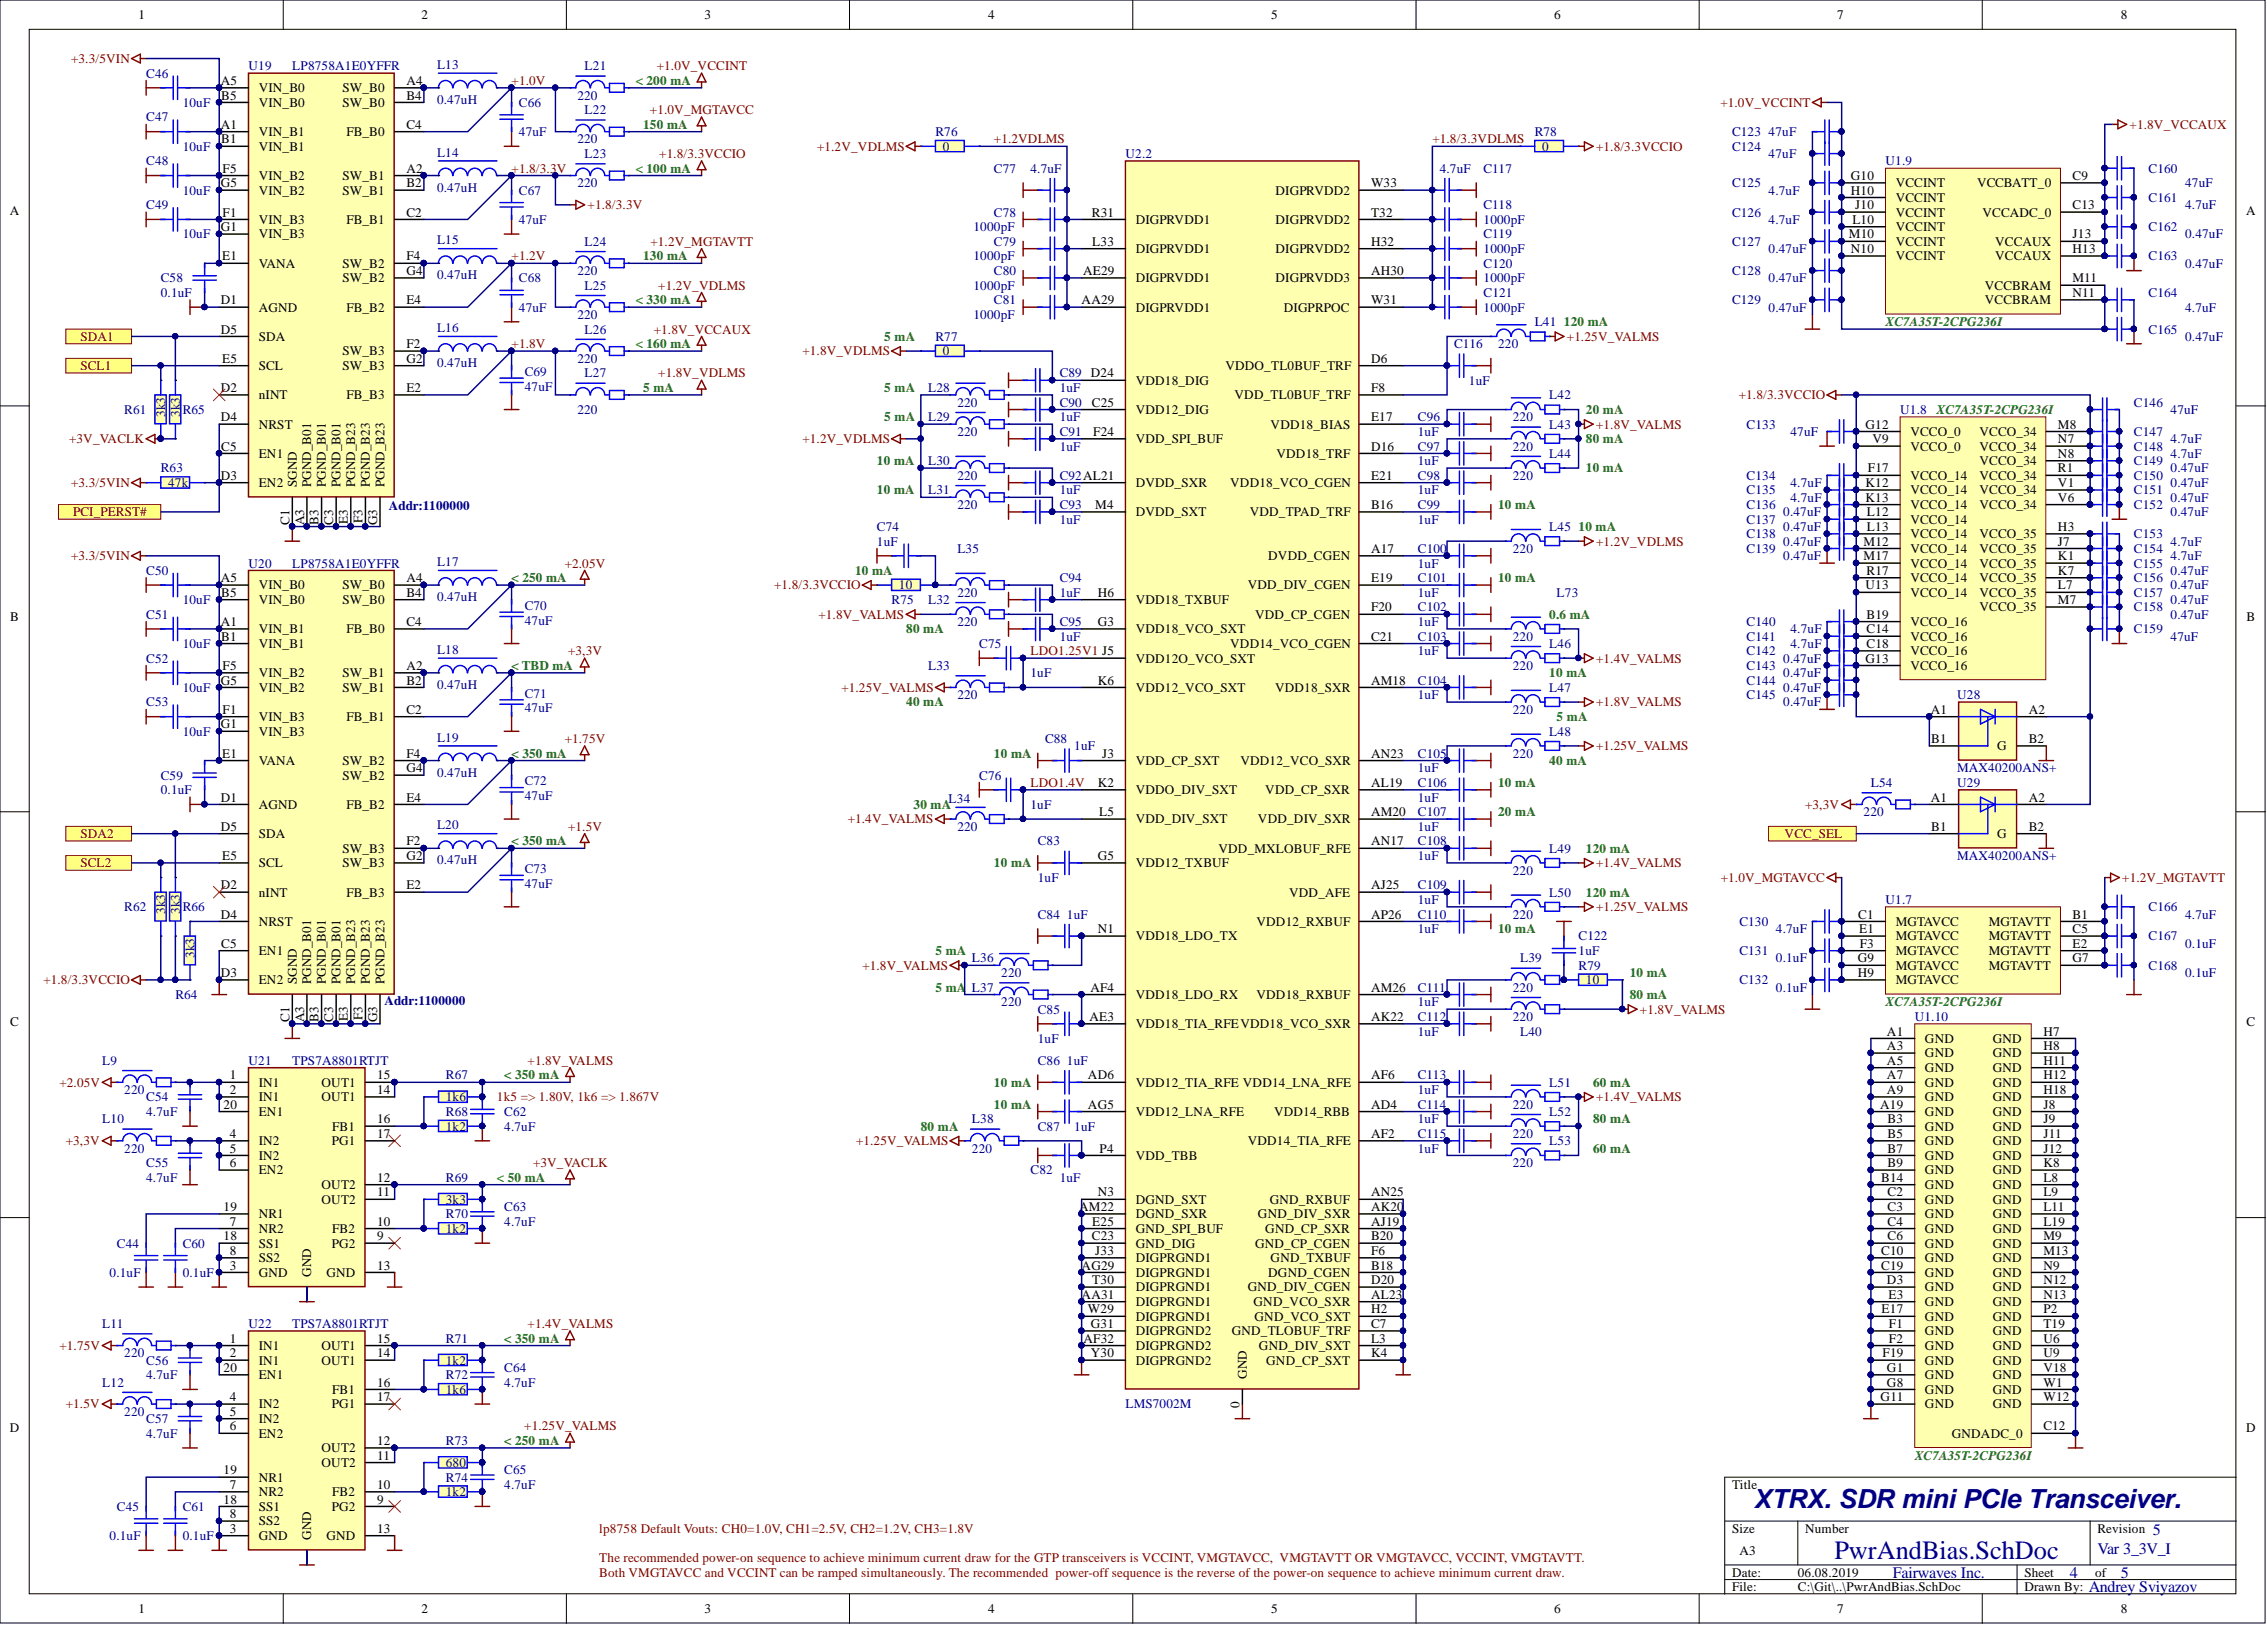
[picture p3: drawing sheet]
<svg xmlns="http://www.w3.org/2000/svg" width="393mm" height="282mm" viewBox="0 0 393 282" stroke-linecap="round" stroke-linejoin="round" font-family="sans-serif">
<defs><g id="words">
<g font-size="4.6" fill="#000080">
<text x="304.3" y="261.6">XTRX. SDR mini PCIe Transceiver.</text>
<text x="318.3" y="270.4">PwrAndBias.SchDoc</text>
</g>
<g font-size="2.8" fill="#000080">
<text x="363.9" y="269.6">Var 3_3V_I</text>
<text x="373.6" y="266.3">5</text>
<text x="328.4" y="273.7">Fairwaves Inc.</text>
<text x="359.1" y="273.7">4</text>
<text x="368" y="273.7">5</text>
<text x="362.4" y="276.2">Andrey Sviyazov</text>
</g>
<g font-size="2.3">
<text x="24" y="3.3">1</text>
<text x="73.1" y="3.3">2</text>
<text x="122.2" y="3.3">3</text>
<text x="171.4" y="3.3">4</text>
<text x="220.6" y="3.3">5</text>
<text x="269.7" y="3.3">6</text>
<text x="318.8" y="3.3">7</text>
<text x="368" y="3.3">8</text>
<text x="38.3" y="14.7">A5</text>
<text x="38.4" y="17.3">B5</text>
<text x="44.9" y="16">VIN_B0</text>
<text x="59.4" y="16">SW_B0</text>
<text x="70.5" y="14.7">A4</text>
<text x="70.5" y="17.3">B4</text>
<text x="38.3" y="22.3">A1</text>
<text x="44.9" y="23.6">VIN_B1</text>
<text x="44.9" y="18.5">VIN_B0</text>
<text x="59.4" y="18.5">SW_B0</text>
<text x="60.1" y="23.6">FB_B0</text>
<text x="70.5" y="22.3">C4</text>
<text x="38.4" y="24.9">B1</text>
<text x="38.6" y="29.9">F5</text>
<text x="44.9" y="26.1">VIN_B1</text>
<text x="70.5" y="29.9">A2</text>
<text x="38.3" y="32.5">G5</text>
<text x="44.9" y="31.2">VIN_B2</text>
<text x="44.9" y="33.7">VIN_B2</text>
<text x="59.4" y="31.2">SW_B1</text>
<text x="59.4" y="33.7">SW_B1</text>
<text x="70.5" y="32.5">B2</text>
<text x="221.3" y="33.7">DIGPRVDD2</text>
<text x="237.9" y="32.5">W33</text>
<text x="321.2" y="31.2">G10</text>
<text x="321.2" y="33.7">H10</text>
<text x="328.9" y="32.5">VCCINT</text>
<text x="328.9" y="35">VCCINT</text>
<text x="343" y="32.5">VCCBATT_0</text>
<text x="359.6" y="31.2">C9</text>
<text x="1.7" y="37.2">A</text>
<text x="38.3" y="40.1">G1</text>
<text x="38.6" y="37.6">F1</text>
<text x="44.9" y="38.8">VIN_B3</text>
<text x="44.9" y="41.4">VIN_B3</text>
<text x="60.1" y="38.8">FB_B1</text>
<text x="70.5" y="37.6">C2</text>
<text x="189.4" y="37.6">R31</text>
<text x="197.1" y="38.8">DIGPRVDD1</text>
<text x="221.3" y="38.8">DIGPRVDD2</text>
<text x="237.9" y="37.6">T32</text>
<text x="320.8" y="41.4">M10</text>
<text x="321.4" y="38.8">L10</text>
<text x="321.9" y="36.3">J10</text>
<text x="328.9" y="37.6">VCCINT</text>
<text x="328.9" y="40.1">VCCINT</text>
<text x="344" y="37.6">VCCADC_0</text>
<text x="359.6" y="36.3">C13</text>
<text x="359.6" y="41.4">J13</text>
<text x="389.7" y="37.2">A</text>
<text x="38.5" y="45.2">E1</text>
<text x="44.9" y="46.4">VANA</text>
<text x="59.4" y="46.4">SW_B2</text>
<text x="70.5" y="45.2">F4</text>
<text x="70.5" y="47.7">G4</text>
<text x="187.9" y="47.7">AE29</text>
<text x="189.5" y="42.6">L33</text>
<text x="197.1" y="43.9">DIGPRVDD1</text>
<text x="221.3" y="43.9">DIGPRVDD2</text>
<text x="237.9" y="42.6">H32</text>
<text x="237.9" y="47.7">AH30</text>
<text x="321.2" y="43.9">N10</text>
<text x="328.9" y="42.6">VCCINT</text>
<text x="328.9" y="45.2">VCCINT</text>
<text x="346.2" y="45.2">VCCAUX</text>
<text x="346.2" y="42.6">VCCAUX</text>
<text x="359.6" y="43.9">H13</text>
<text x="38.3" y="52.8">D1</text>
<text x="59.4" y="49">SW_B2</text>
<text x="70.5" y="52.8">E4</text>
<text x="187.7" y="52.8">AA29</text>
<text x="197.1" y="49">DIGPRVDD1</text>
<text x="221.3" y="49">DIGPRVDD3</text>
<text x="237.9" y="52.8">W31</text>
<text x="344.4" y="50.2">VCCBRAM</text>
<text x="344.4" y="52.8">VCCBRAM</text>
<text x="359.6" y="49">M11</text>
<text x="359.6" y="51.5">N11</text>
<text x="38.3" y="57.8">D5</text>
<text x="44.9" y="54">AGND</text>
<text x="44.9" y="59.1">SDA</text>
<text x="60.1" y="54">FB_B2</text>
<text x="197.1" y="54">DIGPRVDD1</text>
<text x="222.8" y="54">DIGPRPOC</text>
<text x="38.5" y="62.9">E5</text>
<text x="44.9" y="64.2">SCL</text>
<text x="59.4" y="61.7">SW_B3</text>
<text x="59.4" y="64.2">SW_B3</text>
<text x="70.5" y="60.4">F2</text>
<text x="70.5" y="62.9">G2</text>
<text x="212.6" y="64.2">VDDO_TL0BUF_TRF</text>
<text x="237.9" y="62.9">D6</text>
<text x="38.3" y="68">D2</text>
<text x="44.9" y="69.3">nINT</text>
<text x="60.1" y="69.3">FB_B3</text>
<text x="70.5" y="68">E2</text>
<text x="189.4" y="70.5">C25</text>
<text x="197.1" y="66.7">VDD18_DIG</text>
<text x="197.1" y="71.8">VDD12_DIG</text>
<text x="214.2" y="69.3">VDD_TL0BUF_TRF</text>
<text x="237.9" y="68">F8</text>
<text x="38.3" y="73.1">D4</text>
<text x="44.9" y="74.3">NRST</text>
<text x="189.7" y="75.6">F24</text>
<text x="197.1" y="76.9">VDD_SPI_BUF</text>
<text x="220.5" y="74.3">VDD18_BIAS</text>
<text x="237.9" y="73.1">E17</text>
<text x="323.7" y="74.3">G12</text>
<text x="324.9" y="76.9">V9</text>
<text x="331.5" y="75.6">VCCO_0</text>
<text x="343.5" y="75.6">VCCO_34</text>
<text x="357.1" y="74.3">M8</text>
<text x="357.1" y="76.9">N7</text>
<text x="38.3" y="83.2">D3</text>
<text x="38.4" y="78.1">C5</text>
<text x="44.9" y="79.4">EN1</text>
<text x="221.5" y="79.4">VDD18_TRF</text>
<text x="237.9" y="78.1">D16</text>
<text x="237.9" y="83.2">E21</text>
<text x="324.1" y="81.9">F17</text>
<text x="331.5" y="78.1">VCCO_0</text>
<text x="331.5" y="83.2">VCCO_14</text>
<text x="343.5" y="78.1">VCCO_34</text>
<text x="343.5" y="80.7">VCCO_34</text>
<text x="343.5" y="83.2">VCCO_34</text>
<text x="357.1" y="79.4">N8</text>
<text x="357.1" y="81.9">R1</text>
<text x="44.9" y="84.5">EN2</text>
<text x="51.5" y="84.5" transform="rotate(-90 51.5 84.5)">SGND</text>
<text x="54" y="84.5" transform="rotate(-90 54 84.5)">PGND_B01</text>
<text x="56.6" y="84.5" transform="rotate(-90 56.6 84.5)">PGND_B01</text>
<text x="59.1" y="84.5" transform="rotate(-90 59.1 84.5)">PGND_B01</text>
<text x="61.6" y="84.5" transform="rotate(-90 61.6 84.5)">PGND_B23</text>
<text x="64.2" y="84.5" transform="rotate(-90 64.2 84.5)">PGND_B23</text>
<text x="66.7" y="84.5" transform="rotate(-90 66.7 84.5)">PGND_B23</text>
<text x="190" y="88.3">M4</text>
<text x="197.1" y="84.5">DVDD_SXR</text>
<text x="197.1" y="89.6">DVDD_SXT</text>
<text x="213.5" y="84.5">VDD18_VCO_CGEN</text>
<text x="216.8" y="89.6">VDD_TPAD_TRF</text>
<text x="237.9" y="88.3">B16</text>
<text x="323.7" y="84.5">K12</text>
<text x="323.7" y="87">K13</text>
<text x="323.9" y="89.6">L12</text>
<text x="331.5" y="85.8">VCCO_14</text>
<text x="331.5" y="88.3">VCCO_14</text>
<text x="343.5" y="85.8">VCCO_34</text>
<text x="343.5" y="88.3">VCCO_34</text>
<text x="357.1" y="84.5">V1</text>
<text x="357.1" y="87">V6</text>
<text x="50.2" y="91" transform="rotate(-90 50.2 91)">C1</text>
<text x="52.8" y="91.1" transform="rotate(-90 52.8 91.1)">A3</text>
<text x="55.3" y="91" transform="rotate(-90 55.3 91)">B3</text>
<text x="57.8" y="91" transform="rotate(-90 57.8 91)">C3</text>
<text x="60.4" y="90.8" transform="rotate(-90 60.4 90.8)">E3</text>
<text x="62.9" y="90.7" transform="rotate(-90 62.9 90.7)">F3</text>
<text x="65.4" y="91.1" transform="rotate(-90 65.4 91.1)">G3</text>
<text x="237.9" y="95.9">A17</text>
<text x="323.4" y="94.6">M12</text>
<text x="323.9" y="92.1">L13</text>
<text x="331.5" y="90.8">VCCO_14</text>
<text x="331.5" y="93.4">VCCO_14</text>
<text x="331.5" y="95.9">VCCO_14</text>
<text x="343.5" y="93.4">VCCO_35</text>
<text x="343.5" y="95.9">VCCO_35</text>
<text x="357.1" y="92.1">H3</text>
<text x="357.1" y="94.6">J7</text>
<text x="38.3" y="101">A5</text>
<text x="70.5" y="101">A4</text>
<text x="220" y="97.2">DVDD_CGEN</text>
<text x="237.9" y="101">E19</text>
<text x="323.4" y="97.2">M17</text>
<text x="323.9" y="99.7">R17</text>
<text x="331.5" y="98.4">VCCO_14</text>
<text x="331.5" y="101">VCCO_14</text>
<text x="343.5" y="98.4">VCCO_35</text>
<text x="343.5" y="101">VCCO_35</text>
<text x="357.1" y="97.2">K1</text>
<text x="357.1" y="99.7">K7</text>
<text x="1.8" y="107.7">B</text>
<text x="38.4" y="103.5">B5</text>
<text x="44.9" y="102.2">VIN_B0</text>
<text x="44.9" y="104.8">VIN_B0</text>
<text x="59.4" y="102.2">SW_B0</text>
<text x="59.4" y="104.8">SW_B0</text>
<text x="70.5" y="103.5">B4</text>
<text x="190.5" y="103.5">H6</text>
<text x="197.1" y="104.8">VDD18_TXBUF</text>
<text x="216.5" y="102.2">VDD_DIV_CGEN</text>
<text x="217.8" y="107.3">VDD_CP_CGEN</text>
<text x="237.9" y="106">F20</text>
<text x="323.7" y="102.2">U13</text>
<text x="323.9" y="107.3">B19</text>
<text x="331.5" y="103.5">VCCO_14</text>
<text x="343.5" y="103.5">VCCO_35</text>
<text x="343.5" y="106">VCCO_35</text>
<text x="357.1" y="102.2">L7</text>
<text x="357.1" y="104.8">M7</text>
<text x="389.8" y="107.7">B</text>
<text x="38.3" y="108.6">A1</text>
<text x="38.4" y="111.1">B1</text>
<text x="44.9" y="112.4">VIN_B1</text>
<text x="44.9" y="109.9">VIN_B1</text>
<text x="60.1" y="109.9">FB_B0</text>
<text x="70.5" y="108.6">C4</text>
<text x="190.5" y="108.6">G3</text>
<text x="197.1" y="109.9">VDD18_VCO_SXT</text>
<text x="213.5" y="112.4">VDD14_VCO_CGEN</text>
<text x="237.9" y="111.1">C21</text>
<text x="323.9" y="109.9">C14</text>
<text x="323.9" y="112.4">C18</text>
<text x="331.5" y="108.6">VCCO_16</text>
<text x="331.5" y="111.1">VCCO_16</text>
<text x="331.5" y="113.7">VCCO_16</text>
<text x="38.3" y="118.7">G5</text>
<text x="38.6" y="116.2">F5</text>
<text x="44.9" y="117.5">VIN_B2</text>
<text x="59.4" y="117.5">SW_B1</text>
<text x="70.5" y="116.2">A2</text>
<text x="70.5" y="118.7">B2</text>
<text x="190.5" y="118.7">K6</text>
<text x="197.1" y="114.9">VDD12O_VCO_SXT</text>
<text x="237.9" y="118.7">AM18</text>
<text x="323.7" y="114.9">G13</text>
<text x="331.5" y="116.2">VCCO_16</text>
<text x="38.6" y="123.8">F1</text>
<text x="44.9" y="125.1">VIN_B3</text>
<text x="44.9" y="120">VIN_B2</text>
<text x="59.4" y="120">SW_B1</text>
<text x="60.1" y="125.1">FB_B1</text>
<text x="70.5" y="123.8">C2</text>
<text x="197.1" y="120">VDD12_VCO_SXT</text>
<text x="221.2" y="120">VDD18_SXR</text>
<text x="335" y="123.8">A1</text>
<text x="352" y="123.8">A2</text>
<text x="38.3" y="126.3">G1</text>
<text x="38.5" y="131.4">E1</text>
<text x="44.9" y="127.6">VIN_B3</text>
<text x="70.5" y="131.4">F4</text>
<text x="191.2" y="131.4">J3</text>
<text x="237.9" y="131.4">AN23</text>
<text x="335.1" y="128.9">B1</text>
<text x="346.5" y="130.1">G</text>
<text x="352" y="128.9">B2</text>
<text x="44.9" y="132.7">VANA</text>
<text x="59.4" y="132.7">SW_B2</text>
<text x="59.4" y="135.2">SW_B2</text>
<text x="70.5" y="134">G4</text>
<text x="190.5" y="136.5">K2</text>
<text x="197.1" y="132.7">VDD_CP_SXT</text>
<text x="197.1" y="137.8">VDDO_DIV_SXT</text>
<text x="215.2" y="132.7">VDD12_VCO_SXR</text>
<text x="219.5" y="137.8">VDD_CP_SXR</text>
<text x="237.9" y="136.5">AL19</text>
<text x="38.3" y="139">D1</text>
<text x="44.9" y="140.3">AGND</text>
<text x="60.1" y="140.3">FB_B2</text>
<text x="70.5" y="139">E4</text>
<text x="190.7" y="141.6">L5</text>
<text x="197.1" y="142.8">VDD_DIV_SXT</text>
<text x="218.3" y="142.8">VDD_DIV_SXR</text>
<text x="237.9" y="141.6">AM20</text>
<text x="335" y="139">A1</text>
<text x="352" y="139">A2</text>
<text x="38.3" y="144.1">D5</text>
<text x="38.5" y="149.2">E5</text>
<text x="44.9" y="145.4">SDA</text>
<text x="59.4" y="147.9">SW_B3</text>
<text x="70.5" y="146.6">F2</text>
<text x="70.5" y="149.2">G2</text>
<text x="190.5" y="149.2">G5</text>
<text x="211.4" y="147.9">VDD_MXLOBUF_RFE</text>
<text x="237.9" y="146.6">AN17</text>
<text x="335.1" y="144.1">B1</text>
<text x="346.5" y="145.4">G</text>
<text x="352" y="144.1">B2</text>
<text x="38.3" y="154.2">D2</text>
<text x="44.9" y="150.4">SCL</text>
<text x="44.9" y="155.5">nINT</text>
<text x="59.4" y="150.4">SW_B3</text>
<text x="60.1" y="155.5">FB_B3</text>
<text x="70.5" y="154.2">E2</text>
<text x="197.1" y="150.4">VDD12_TXBUF</text>
<text x="223.7" y="155.5">VDD_AFE</text>
<text x="237.9" y="154.2">AJ25</text>
<text x="38.3" y="159.3">D4</text>
<text x="44.9" y="160.6">NRST</text>
<text x="190.5" y="161.9">N1</text>
<text x="218" y="160.6">VDD12_RXBUF</text>
<text x="237.9" y="159.3">AP26</text>
<text x="322.4" y="159.3">C1</text>
<text x="322.6" y="161.9">E1</text>
<text x="328.9" y="160.6">MGTAVCC</text>
<text x="345.1" y="160.6">MGTAVTT</text>
<text x="359.6" y="159.3">B1</text>
<text x="359.6" y="161.9">C5</text>
<text x="38.4" y="164.4">C5</text>
<text x="44.9" y="165.7">EN1</text>
<text x="197.1" y="163.1">VDD18_LDO_TX</text>
<text x="322.3" y="166.9">G9</text>
<text x="322.7" y="164.4">F3</text>
<text x="328.9" y="163.1">MGTAVCC</text>
<text x="328.9" y="165.7">MGTAVCC</text>
<text x="345.1" y="163.1">MGTAVTT</text>
<text x="345.1" y="165.7">MGTAVTT</text>
<text x="359.6" y="164.4">E2</text>
<text x="359.6" y="166.9">G7</text>
<text x="38.3" y="169.5">D3</text>
<text x="44.9" y="170.7">EN2</text>
<text x="51.5" y="170.7" transform="rotate(-90 51.5 170.7)">SGND</text>
<text x="54" y="170.7" transform="rotate(-90 54 170.7)">PGND_B01</text>
<text x="56.6" y="170.7" transform="rotate(-90 56.6 170.7)">PGND_B01</text>
<text x="59.1" y="170.7" transform="rotate(-90 59.1 170.7)">PGND_B01</text>
<text x="61.6" y="170.7" transform="rotate(-90 61.6 170.7)">PGND_B23</text>
<text x="64.2" y="170.7" transform="rotate(-90 64.2 170.7)">PGND_B23</text>
<text x="66.7" y="170.7" transform="rotate(-90 66.7 170.7)">PGND_B23</text>
<text x="189.2" y="172">AF4</text>
<text x="197.1" y="173.3">VDD18_LDO_RX</text>
<text x="218" y="173.3">VDD18_RXBUF</text>
<text x="237.9" y="172">AM26</text>
<text x="322.3" y="169.5">H9</text>
<text x="328.9" y="168.2">MGTAVCC</text>
<text x="328.9" y="170.7">MGTAVCC</text>
<text x="345.1" y="168.2">MGTAVTT</text>
<text x="1.8" y="178">C</text>
<text x="50.2" y="177.3" transform="rotate(-90 50.2 177.3)">C1</text>
<text x="52.8" y="177.3" transform="rotate(-90 52.8 177.3)">A3</text>
<text x="55.3" y="177.3" transform="rotate(-90 55.3 177.3)">B3</text>
<text x="57.8" y="177.3" transform="rotate(-90 57.8 177.3)">C3</text>
<text x="60.4" y="177.1" transform="rotate(-90 60.4 177.1)">E3</text>
<text x="62.9" y="177" transform="rotate(-90 62.9 177)">F3</text>
<text x="65.4" y="177.3" transform="rotate(-90 65.4 177.3)">G3</text>
<text x="189" y="177.1">AE3</text>
<text x="197.1" y="178.3">VDD18_TIA_RFEVDD18_VCO_SXR</text>
<text x="237.9" y="177.1">AK22</text>
<text x="327.4" y="179.6">A1</text>
<text x="354.5" y="179.6">H7</text>
<text x="389.8" y="178">C</text>
<text x="327.4" y="182.2">A3</text>
<text x="327.4" y="184.7">A5</text>
<text x="334" y="180.9">GND</text>
<text x="334" y="183.4">GND</text>
<text x="334" y="186">GND</text>
<text x="345.8" y="180.9">GND</text>
<text x="345.8" y="183.4">GND</text>
<text x="345.8" y="186">GND</text>
<text x="354.5" y="182.2">H8</text>
<text x="354.5" y="184.7">H11</text>
<text x="39.9" y="187.2">1</text>
<text x="39.9" y="189.8">2</text>
<text x="44.9" y="188.5">IN1</text>
<text x="44.9" y="191">IN1</text>
<text x="55.8" y="188.5">OUT1</text>
<text x="55.8" y="191">OUT1</text>
<text x="65.4" y="187.2">15</text>
<text x="65.4" y="189.8">14</text>
<text x="188.8" y="187.2">AD6</text>
<text x="197.1" y="188.5">VDD12_TIA_RFE VDD14_LNA_RFE</text>
<text x="237.9" y="187.2">AF6</text>
<text x="327.4" y="187.2">A7</text>
<text x="327.4" y="189.8">A9</text>
<text x="334" y="188.5">GND</text>
<text x="334" y="191">GND</text>
<text x="345.8" y="188.5">GND</text>
<text x="345.8" y="191">GND</text>
<text x="354.5" y="187.2">H12</text>
<text x="354.5" y="189.8">H18</text>
<text x="38.8" y="192.3">20</text>
<text x="39.9" y="197.4">4</text>
<text x="44.9" y="193.6">EN1</text>
<text x="57.7" y="196.1">FB1</text>
<text x="65.4" y="194.8">16</text>
<text x="65.4" y="197.4">17</text>
<text x="188.8" y="192.3">AG5</text>
<text x="197.1" y="193.6">VDD12_LNA_RFE</text>
<text x="221.1" y="193.6">VDD14_RBB</text>
<text x="237.9" y="192.3">AD4</text>
<text x="237.9" y="197.4">AF2</text>
<text x="326.2" y="192.3">A19</text>
<text x="327.5" y="194.8">B3</text>
<text x="327.5" y="197.4">B5</text>
<text x="334" y="193.6">GND</text>
<text x="334" y="196.1">GND</text>
<text x="345.8" y="193.6">GND</text>
<text x="345.8" y="196.1">GND</text>
<text x="354.5" y="192.3">J8</text>
<text x="354.5" y="194.8">J9</text>
<text x="354.5" y="197.4">J11</text>
<text x="39.9" y="199.9">5</text>
<text x="39.9" y="202.4">6</text>
<text x="44.9" y="198.6">IN2</text>
<text x="44.9" y="201.2">IN2</text>
<text x="44.9" y="203.7">EN2</text>
<text x="57.6" y="198.6">PG1</text>
<text x="190.8" y="199.9">P4</text>
<text x="197.1" y="201.2">VDD_TBB</text>
<text x="216.5" y="198.6">VDD14_TIA_RFE</text>
<text x="327.5" y="199.9">B7</text>
<text x="327.5" y="202.4">B9</text>
<text x="334" y="198.6">GND</text>
<text x="334" y="201.2">GND</text>
<text x="334" y="203.7">GND</text>
<text x="345.8" y="198.6">GND</text>
<text x="345.8" y="201.2">GND</text>
<text x="345.8" y="203.7">GND</text>
<text x="354.5" y="199.9">J12</text>
<text x="354.5" y="202.4">K8</text>
<text x="55.8" y="206.3">OUT2</text>
<text x="55.8" y="208.8">OUT2</text>
<text x="65.4" y="205">12</text>
<text x="65.4" y="207.5">11</text>
<text x="190.5" y="207.5">N3</text>
<text x="197.1" y="208.8">DGND_SXT</text>
<text x="220.3" y="208.8">GND_RXBUF</text>
<text x="237.9" y="207.5">AN25</text>
<text x="326.4" y="205">B14</text>
<text x="327.5" y="207.5">C2</text>
<text x="334" y="206.3">GND</text>
<text x="334" y="208.8">GND</text>
<text x="345.8" y="206.3">GND</text>
<text x="345.8" y="208.8">GND</text>
<text x="354.5" y="205">L8</text>
<text x="354.5" y="207.5">L9</text>
<text x="38.8" y="210.1">19</text>
<text x="38.8" y="215.1">18</text>
<text x="39.9" y="212.6">7</text>
<text x="44.9" y="211.3">NR1</text>
<text x="44.9" y="213.9">NR2</text>
<text x="57.7" y="213.9">FB2</text>
<text x="65.4" y="212.6">10</text>
<text x="65.4" y="215.1">9</text>
<text x="187.2" y="210.1">AM22</text>
<text x="189.4" y="215.1">C23</text>
<text x="189.5" y="212.6">E25</text>
<text x="197.1" y="211.3">DGND_SXR</text>
<text x="197.1" y="213.9">GND_SPI_BUF</text>
<text x="218.3" y="211.3">GND_DIV_SXR</text>
<text x="219.5" y="213.9">GND_CP_SXR</text>
<text x="237.9" y="210.1">AK20</text>
<text x="237.9" y="212.6">AJ19</text>
<text x="237.9" y="215.1">B20</text>
<text x="327.5" y="210.1">C3</text>
<text x="327.5" y="212.6">C4</text>
<text x="327.5" y="215.1">C6</text>
<text x="334" y="211.3">GND</text>
<text x="334" y="213.9">GND</text>
<text x="345.8" y="211.3">GND</text>
<text x="345.8" y="213.9">GND</text>
<text x="354.5" y="210.1">L11</text>
<text x="354.5" y="212.6">L19</text>
<text x="354.5" y="215.1">M9</text>
<text x="39.9" y="220.2">3</text>
<text x="39.9" y="217.7">8</text>
<text x="44.9" y="221.5">GND</text>
<text x="44.9" y="218.9">SS2</text>
<text x="44.9" y="216.4">SS1</text>
<text x="54" y="221.5" transform="rotate(-90 54 221.5)">GND</text>
<text x="56.6" y="221.5">GND</text>
<text x="57.6" y="216.4">PG2</text>
<text x="65.4" y="220.2">13</text>
<text x="187.7" y="220.2">AG29</text>
<text x="190" y="217.7">J33</text>
<text x="197.1" y="216.4">GND_DIG</text>
<text x="197.1" y="218.9">DIGPRGND1</text>
<text x="197.1" y="221.5">DIGPRGND1</text>
<text x="217.8" y="216.4">GND_CP_CGEN</text>
<text x="220" y="221.5">DGND_CGEN</text>
<text x="220.5" y="218.9">GND_TXBUF</text>
<text x="237.9" y="217.7">F6</text>
<text x="237.9" y="220.2">B18</text>
<text x="326.4" y="217.7">C10</text>
<text x="326.4" y="220.2">C19</text>
<text x="334" y="216.4">GND</text>
<text x="334" y="218.9">GND</text>
<text x="334" y="221.5">GND</text>
<text x="345.8" y="216.4">GND</text>
<text x="345.8" y="218.9">GND</text>
<text x="345.8" y="221.5">GND</text>
<text x="354.5" y="217.7">M13</text>
<text x="354.5" y="220.2">N9</text>
<text x="187.7" y="225.3">AA31</text>
<text x="188.8" y="227.8">W29</text>
<text x="189.5" y="222.7">T30</text>
<text x="197.1" y="224">DIGPRGND1</text>
<text x="197.1" y="226.5">DIGPRGND1</text>
<text x="216.5" y="224">GND_DIV_CGEN</text>
<text x="217.5" y="226.5">GND_VCO_SXR</text>
<text x="237.9" y="222.7">D20</text>
<text x="237.9" y="225.3">AL23</text>
<text x="237.9" y="227.8">H2</text>
<text x="326.5" y="227.8">E17</text>
<text x="327.4" y="222.7">D3</text>
<text x="327.7" y="225.3">E3</text>
<text x="334" y="224">GND</text>
<text x="334" y="226.5">GND</text>
<text x="345.8" y="224">GND</text>
<text x="345.8" y="226.5">GND</text>
<text x="354.5" y="222.7">N12</text>
<text x="354.5" y="225.3">N13</text>
<text x="354.5" y="227.8">P2</text>
<text x="39.9" y="232.9">1</text>
<text x="65.4" y="232.9">15</text>
<text x="188" y="232.9">AF32</text>
<text x="189.3" y="230.4">G31</text>
<text x="197.1" y="229.1">DIGPRGND1</text>
<text x="197.1" y="231.6">DIGPRGND2</text>
<text x="213.7" y="231.6">GND_TLOBUF_TRF</text>
<text x="217.7" y="229.1">GND_VCO_SXT</text>
<text x="237.9" y="232.9">L3</text>
<text x="237.9" y="230.4">C7</text>
<text x="327.7" y="230.4">F1</text>
<text x="327.7" y="232.9">F2</text>
<text x="334" y="229.1">GND</text>
<text x="334" y="231.6">GND</text>
<text x="345.8" y="229.1">GND</text>
<text x="345.8" y="231.6">GND</text>
<text x="354.5" y="230.4">T19</text>
<text x="354.5" y="232.9">U6</text>
<text x="38.8" y="238">20</text>
<text x="39.9" y="235.4">2</text>
<text x="44.9" y="239.2">EN1</text>
<text x="44.9" y="234.2">IN1</text>
<text x="44.9" y="236.7">IN1</text>
<text x="55.8" y="234.2">OUT1</text>
<text x="55.8" y="236.7">OUT1</text>
<text x="65.4" y="235.4">14</text>
<text x="189.3" y="235.4">Y30</text>
<text x="197.1" y="234.2">DIGPRGND2</text>
<text x="197.1" y="236.7">DIGPRGND2</text>
<text x="216.3" y="239.2" transform="rotate(-90 216.3 239.2)">GND</text>
<text x="218.4" y="234.2">GND_DIV_SXT</text>
<text x="219.7" y="236.7">GND_CP_SXT</text>
<text x="237.9" y="235.4">K4</text>
<text x="326.6" y="235.4">F19</text>
<text x="327.4" y="238">G1</text>
<text x="334" y="234.2">GND</text>
<text x="334" y="236.7">GND</text>
<text x="334" y="239.2">GND</text>
<text x="345.8" y="234.2">GND</text>
<text x="345.8" y="236.7">GND</text>
<text x="345.8" y="239.2">GND</text>
<text x="354.5" y="235.4">U9</text>
<text x="354.5" y="238">V18</text>
<text x="39.9" y="243">4</text>
<text x="39.9" y="245.6">5</text>
<text x="44.9" y="244.3">IN2</text>
<text x="57.6" y="244.3">PG1</text>
<text x="57.7" y="241.8">FB1</text>
<text x="65.4" y="240.5">16</text>
<text x="65.4" y="243">17</text>
<text x="215.1" y="244.2" transform="rotate(-90 215.1 244.2)">0</text>
<text x="326.3" y="243">G11</text>
<text x="327.4" y="240.5">G8</text>
<text x="334" y="241.8">GND</text>
<text x="334" y="244.3">GND</text>
<text x="345.8" y="241.8">GND</text>
<text x="345.8" y="244.3">GND</text>
<text x="354.5" y="240.5">W1</text>
<text x="354.5" y="243">W12</text>
<text x="1.7" y="248.5">D</text>
<text x="39.9" y="248.1">6</text>
<text x="44.9" y="246.8">IN2</text>
<text x="44.9" y="249.4">EN2</text>
<text x="55.8" y="251.9">OUT2</text>
<text x="65.4" y="250.6">12</text>
<text x="338.7" y="249.4">GNDADC_0</text>
<text x="354.5" y="248.1">C12</text>
<text x="389.7" y="248.5">D</text>
<text x="38.8" y="255.7">19</text>
<text x="44.9" y="257">NR1</text>
<text x="55.8" y="254.5">OUT2</text>
<text x="65.4" y="253.2">11</text>
<text x="38.8" y="260.8">18</text>
<text x="39.9" y="258.3">7</text>
<text x="39.9" y="263.3">8</text>
<text x="44.9" y="259.5">NR2</text>
<text x="44.9" y="262.1">SS1</text>
<text x="57.6" y="262.1">PG2</text>
<text x="57.7" y="259.5">FB2</text>
<text x="65.4" y="258.3">10</text>
<text x="65.4" y="260.8">9</text>
<text x="300.5" y="258.3">Title</text>
<text x="39.9" y="265.9">3</text>
<text x="44.9" y="267.1">GND</text>
<text x="44.9" y="264.6">SS2</text>
<text x="54" y="267.1" transform="rotate(-90 54 267.1)">GND</text>
<text x="56.6" y="267.1">GND</text>
<text x="65.4" y="265.9">13</text>
<text x="300.5" y="265.9">Size</text>
<text x="301.8" y="269.7">A3</text>
<text x="313.2" y="265.9">Number</text>
<text x="363.9" y="265.9">Revision</text>
<text x="300.5" y="273.5">Date:</text>
<text x="311.9" y="273.5">06.08.2019</text>
<text x="351.2" y="273.5">Sheet</text>
<text x="363.5" y="273.5">of</text>
<text x="24" y="279.8">1</text>
<text x="73.1" y="279.8">2</text>
<text x="122.2" y="279.8">3</text>
<text x="171.4" y="279.8">4</text>
<text x="220.6" y="279.8">5</text>
<text x="269.7" y="279.8">6</text>
<text x="300.5" y="276">File:</text>
<text x="311.9" y="276">C:\Git\..\PwrAndBias.SchDoc</text>
<text x="318.8" y="279.8">7</text>
<text x="351.2" y="276">Drawn By:</text>
<text x="368" y="279.8">8</text>
</g>
<g font-size="2.3" fill="#800000">
<text x="12.3" y="10.9">+3.3/5VIN</text>
<text x="88.8" y="14.7">+1.0V</text>
<text x="114" y="12.2">+1.0V_VCCINT</text>
<text x="112.8" y="19.8">+1.0V_MGTAVCC</text>
<text x="298.5" y="18.5">+1.0V_VCCINT</text>
<text x="369.5" y="22.3">+1.8V_VCCAUX</text>
<text x="88.8" y="29.9">+1.8/3.3V</text>
<text x="114.4" y="27.4">+1.8/3.3VCCIO</text>
<text x="141.8" y="26.1">+1.2V_VDLMS</text>
<text x="172.5" y="24.9">+1.2VDLMS</text>
<text x="248.5" y="24.9">+1.8/3.3VDLMS</text>
<text x="276.9" y="26.1">+1.8/3.3VCCIO</text>
<text x="102" y="36.3">+1.8/3.3V</text>
<text x="88.8" y="45.2">+1.2V</text>
<text x="112.9" y="42.6">+1.2V_MGTAVTT</text>
<text x="114.2" y="50.2">+1.2V_VDLMS</text>
<text x="13.9" y="59.1">SDA1</text>
<text x="113.4" y="57.8">+1.8V_VCCAUX</text>
<text x="271.9" y="59.1">+1.25V_VALMS</text>
<text x="13.9" y="64.2">SCL1</text>
<text x="88.8" y="60.4">+1.8V</text>
<text x="114.2" y="65.5">+1.8V_VDLMS</text>
<text x="139.2" y="61.7">+1.8V_VDLMS</text>
<text x="301.7" y="69.3">+1.8/3.3VCCIO</text>
<text x="12" y="76.9">+3V_VACLK</text>
<text x="139.2" y="76.9">+1.2V_VDLMS</text>
<text x="276.9" y="74.3">+1.8V_VALMS</text>
<text x="12.3" y="84.5">+3.3/5VIN</text>
<text x="12.7" y="89.6">PCI_PERST#</text>
<text x="276.9" y="94.6">+1.2V_VDLMS</text>
<text x="12.3" y="97.2">+3.3/5VIN</text>
<text x="98" y="98.4">+2.05V</text>
<text x="134.3" y="102.2">+1.8/3.3VCCIO</text>
<text x="142" y="107.3">+1.8V_VALMS</text>
<text x="98.6" y="113.7">+3,3V</text>
<text x="178.8" y="113.7">LDO1.25V1 J5</text>
<text x="276.9" y="114.9">+1.4V_VALMS</text>
<text x="146" y="120">+1.25V_VALMS</text>
<text x="276.9" y="122.5">+1.8V_VALMS</text>
<text x="98" y="128.9">+1.75V</text>
<text x="276.9" y="130.1">+1.25V_VALMS</text>
<text x="178.8" y="136.5">LDO1.4V</text>
<text x="147.1" y="142.8">+1.4V_VALMS</text>
<text x="313.2" y="140.3">+3,3V</text>
<text x="13.9" y="145.4">SDA2</text>
<text x="98.6" y="144.1">+1.5V</text>
<text x="309.7" y="145.4">VCC_SEL</text>
<text x="13.9" y="150.4">SCL2</text>
<text x="276.9" y="150.4">+1.4V_VALMS</text>
<text x="298.6" y="153">+1.0V_MGTAVCC</text>
<text x="368.2" y="153">+1.2V_MGTAVTT</text>
<text x="276.9" y="158.1">+1.25V_VALMS</text>
<text x="7.5" y="170.7">+1.8/3.3VCCIO</text>
<text x="149.6" y="168.2">+1.8V_VALMS</text>
<text x="284.5" y="175.8">+1.8V_VALMS</text>
<text x="91.6" y="184.7">+1.8V_VALMS</text>
<text x="10.3" y="188.5">+2.05V</text>
<text x="86.2" y="191">1k5 =&gt; 1.80V, 1k6 =&gt; 1.867V</text>
<text x="276.9" y="191">+1.4V_VALMS</text>
<text x="11.4" y="198.6">+3,3V</text>
<text x="92.5" y="202.4">+3V_VACLK</text>
<text x="148.5" y="198.6">+1.25V_VALMS</text>
<text x="91.6" y="230.4">+1.4V_VALMS</text>
<text x="10.3" y="234.2">+1.75V</text>
<text x="11.4" y="244.3">+1.5V</text>
<text x="91" y="248.1">+1.25V_VALMS</text>
<text x="104" y="265.9">lp8758 Default Vouts: CH0=1.0V, CH1=2.5V, CH2=1.2V, CH3=1.8V</text>
<text x="104" y="270.9">The recommended power-on sequence to achieve minimum current draw for the GTP transceivers is VCCINT, VMGTAVCC, VMGTAVTT OR VMGTAVCC, VCCINT, VMGTAVTT.</text>
<text x="104" y="273.5">Both VMGTAVCC and VCCINT can be ramped simultaneously. The recommended power-off sequence is the reverse of the power-on sequence to achieve minimum current draw.</text>
</g>
<g font-size="2.3" fill="#000080">
<text x="75.8" y="11.9">L13</text>
<text x="25.4" y="13.5">C46</text>
<text x="43.1" y="12.2">U19</text>
<text x="50.7" y="12.2">LP8758A1E0YFFR</text>
<text x="100.2" y="17.3">220</text>
<text x="101.4" y="12.2">L21</text>
<text x="25.4" y="21.1">C47</text>
<text x="31.7" y="18.5">10uF</text>
<text x="75.8" y="18">0.47uH</text>
<text x="90" y="18.5">C66</text>
<text x="90" y="23.6">47uF</text>
<text x="101.4" y="19.8">L22</text>
<text x="162.3" y="23.6">R76</text>
<text x="266.3" y="23.6">R78</text>
<text x="300.5" y="23.6">C123</text>
<text x="306.9" y="23.6">47uF</text>
<text x="25.4" y="28.7">C48</text>
<text x="31.7" y="26.1">10uF</text>
<text x="75.8" y="27.2">L14</text>
<text x="100.2" y="24.9">220</text>
<text x="101.4" y="27.4">L23</text>
<text x="163.6" y="26.1">0</text>
<text x="172.5" y="29.9">C77</text>
<text x="178.8" y="29.9">4.7uF</text>
<text x="195.3" y="27.4">U2.2</text>
<text x="249.8" y="29.9">4.7uF</text>
<text x="257.4" y="29.9">C117</text>
<text x="267.6" y="26.1">0</text>
<text x="300.5" y="26.1">C124</text>
<text x="306.9" y="27.4">47uF</text>
<text x="327.2" y="28.7">U1.9</text>
<text x="372.8" y="29.9">C160</text>
<text x="31.7" y="33.7">10uF</text>
<text x="75.8" y="33.2">0.47uH</text>
<text x="90" y="33.7">C67</text>
<text x="100.2" y="32.5">220</text>
<text x="300.5" y="32.5">C125</text>
<text x="306.9" y="33.7">4.7uF</text>
<text x="372.8" y="35">C161</text>
<text x="379.1" y="32.5">47uF</text>
<text x="25.4" y="36.3">C49</text>
<text x="31.7" y="41.4">10uF</text>
<text x="90" y="38.8">47uF</text>
<text x="168.9" y="40.1">1000pF</text>
<text x="172.5" y="37.6">C78</text>
<text x="257.4" y="36.3">C118</text>
<text x="257.4" y="38.8">1000pF</text>
<text x="257.4" y="41.4">C119</text>
<text x="300.5" y="37.6">C126</text>
<text x="306.9" y="38.8">4.7uF</text>
<text x="372.8" y="40.1">C162</text>
<text x="379.1" y="36.3">4.7uF</text>
<text x="379.1" y="41.4">0.47uF</text>
<text x="75.8" y="42.4">L15</text>
<text x="100.2" y="47.7">220</text>
<text x="101.4" y="42.6">L24</text>
<text x="168.9" y="45.2">1000pF</text>
<text x="172.5" y="42.6">C79</text>
<text x="172.5" y="47.7">C80</text>
<text x="257.4" y="43.9">1000pF</text>
<text x="257.4" y="46.4">C120</text>
<text x="300.5" y="42.6">C127</text>
<text x="300.5" y="47.7">C128</text>
<text x="306.9" y="43.9">0.47uF</text>
<text x="372.8" y="45.2">C163</text>
<text x="379.1" y="46.4">0.47uF</text>
<text x="27.9" y="49">C58</text>
<text x="27.9" y="51.5">0.1uF</text>
<text x="75.8" y="48.5">0.47uH</text>
<text x="90" y="49">C68</text>
<text x="101.4" y="50.2">L25</text>
<text x="168.9" y="50.2">1000pF</text>
<text x="172.5" y="52.8">C81</text>
<text x="257.4" y="49">1000pF</text>
<text x="257.4" y="51.5">C121</text>
<text x="300.5" y="52.8">C129</text>
<text x="306.9" y="49">0.47uF</text>
<text x="372.8" y="51.5">C164</text>
<text x="75.8" y="57.6">L16</text>
<text x="90" y="54">47uF</text>
<text x="100.2" y="55.3">220</text>
<text x="101.4" y="57.8">L26</text>
<text x="162.3" y="59.1">R77</text>
<text x="168.9" y="55.3">1000pF</text>
<text x="257.4" y="54">1000pF</text>
<text x="266.3" y="56.6">L41</text>
<text x="306.9" y="54">0.47uF</text>
<text x="372.8" y="57.8">C165</text>
<text x="379.1" y="59.1">0.47uF</text>
<text x="379.1" y="54">4.7uF</text>
<text x="75.8" y="63.7">0.47uH</text>
<text x="91" y="65.2">C69</text>
<text x="100.2" y="62.9">220</text>
<text x="101.4" y="65.5">L27</text>
<text x="163.6" y="61.7">0</text>
<text x="183.9" y="65.5">C89 D24</text>
<text x="252.3" y="60.4">C116</text>
<text x="259.9" y="60.4">220</text>
<text x="21.6" y="71.8">R61</text>
<text x="31.7" y="71.8">R65</text>
<text x="91" y="67.7">47uF</text>
<text x="100.2" y="71.8">220</text>
<text x="161" y="68">L28</text>
<text x="166.1" y="70.5">220</text>
<text x="183.9" y="70.5">C90</text>
<text x="183.9" y="68">1uF</text>
<text x="254.9" y="66.7">1uF</text>
<text x="268.8" y="69.3">L42</text>
<text x="329.7" y="71.8">U1.8</text>
<text x="370.3" y="70.5">C146</text>
<text x="376.6" y="71.8">47uF</text>
<text x="28.7" y="72.3" transform="rotate(-90 28.7 72.3)">3k3</text>
<text x="31.2" y="72.3" transform="rotate(-90 31.2 72.3)">3k3</text>
<text x="161" y="73.1">L29</text>
<text x="166.1" y="75.6">220</text>
<text x="183.9" y="75.6">C91</text>
<text x="183.9" y="73.1">1uF</text>
<text x="246" y="73.1">C96</text>
<text x="246" y="75.6">1uF</text>
<text x="262.5" y="73.1">220</text>
<text x="268.8" y="74.3">L43</text>
<text x="303.1" y="74.3">C133</text>
<text x="310.7" y="75.6">47uF</text>
<text x="370.3" y="75.6">C147</text>
<text x="376.6" y="76.9">4.7uF</text>
<text x="27.9" y="81.9">R63</text>
<text x="161" y="80.7">L30</text>
<text x="166.1" y="83.2">220</text>
<text x="183.9" y="78.1">1uF</text>
<text x="183.9" y="83.2">C92AL21</text>
<text x="246" y="78.1">C97</text>
<text x="246" y="80.7">1uF</text>
<text x="246" y="83.2">C98</text>
<text x="262.5" y="83.2">220</text>
<text x="262.5" y="78.1">220</text>
<text x="268.8" y="79.4">L44</text>
<text x="303.1" y="83.2">C134</text>
<text x="370.3" y="78.1">C148</text>
<text x="370.3" y="80.7">C149</text>
<text x="370.3" y="83.2">C150</text>
<text x="376.6" y="79.4">4.7uF</text>
<text x="376.6" y="81.9">0.47uF</text>
<text x="29.2" y="84.5">47k</text>
<text x="67.5" y="88.5">Addr:1100000</text>
<text x="161" y="85.8">L31</text>
<text x="166.1" y="88.3">220</text>
<text x="183.9" y="85.8">1uF</text>
<text x="183.9" y="88.3">C93</text>
<text x="246" y="85.8">1uF</text>
<text x="246" y="88.3">C99</text>
<text x="303.1" y="85.8">C135</text>
<text x="303.1" y="88.3">C136</text>
<text x="309.4" y="89.6">0.47uF</text>
<text x="310.7" y="84.5">4.7uF</text>
<text x="310.7" y="87">4.7uF</text>
<text x="370.3" y="85.8">C151</text>
<text x="370.3" y="88.3">C152</text>
<text x="376.6" y="84.5">0.47uF</text>
<text x="376.6" y="87">0.47uF</text>
<text x="376.6" y="89.6">0.47uF</text>
<text x="152.2" y="92.1">C74</text>
<text x="152.2" y="94.6">1uF</text>
<text x="166.1" y="95.9">L35</text>
<text x="183.9" y="90.8">1uF</text>
<text x="246" y="90.8">1uF</text>
<text x="246" y="95.9">C100</text>
<text x="262.5" y="95.9">220</text>
<text x="268.8" y="92.1">L45</text>
<text x="303.1" y="90.8">C137</text>
<text x="303.1" y="93.4">C138</text>
<text x="303.1" y="95.9">C139</text>
<text x="309.4" y="92.1">0.47uF</text>
<text x="309.4" y="94.6">0.47uF</text>
<text x="370.3" y="93.4">C153</text>
<text x="370.3" y="95.9">C154</text>
<text x="376.6" y="94.6">4.7uF</text>
<text x="25.4" y="99.7">C50</text>
<text x="43.1" y="98.4">U20</text>
<text x="50.7" y="98.4">LP8758A1E0YFFR</text>
<text x="75.8" y="98.2">L17</text>
<text x="183.9" y="101">C94</text>
<text x="246" y="98.4">1uF</text>
<text x="246" y="101">C101</text>
<text x="309.4" y="97.2">0.47uF</text>
<text x="370.3" y="98.4">C155</text>
<text x="370.3" y="101">C156</text>
<text x="376.6" y="97.2">4.7uF</text>
<text x="376.6" y="99.7">0.47uF</text>
<text x="25.4" y="107.3">C51</text>
<text x="31.7" y="104.8">10uF</text>
<text x="75.8" y="104.3">0.47uH</text>
<text x="91" y="105.8">C70</text>
<text x="154.7" y="104.8">R75</text>
<text x="156" y="102.2">10</text>
<text x="161" y="104.8">L32</text>
<text x="166.1" y="103.5">220</text>
<text x="183.9" y="103.5">1uF</text>
<text x="246" y="103.5">1uF</text>
<text x="246" y="106">C102</text>
<text x="270.1" y="103.5">L73</text>
<text x="370.3" y="103.5">C157</text>
<text x="370.3" y="106">C158</text>
<text x="376.6" y="102.2">0.47uF</text>
<text x="376.6" y="104.8">0.47uF</text>
<text x="376.6" y="107.3">0.47uF</text>
<text x="31.7" y="112.4">10uF</text>
<text x="75.8" y="113.4">L18</text>
<text x="91" y="108.3">47uF</text>
<text x="166.1" y="108.6">220</text>
<text x="169.9" y="112.4">C75</text>
<text x="183.9" y="108.6">C95</text>
<text x="183.9" y="111.1">1uF</text>
<text x="246" y="108.6">1uF</text>
<text x="246" y="111.1">C103</text>
<text x="246" y="113.7">1uF</text>
<text x="262.5" y="111.1">220</text>
<text x="268.8" y="112.4">L46</text>
<text x="303.1" y="108.6">C140</text>
<text x="303.1" y="111.1">C141</text>
<text x="303.1" y="113.7">C142</text>
<text x="310.7" y="109.9">4.7uF</text>
<text x="310.7" y="112.4">4.7uF</text>
<text x="370.3" y="109.9">C159</text>
<text x="376.6" y="111.1">47uF</text>
<text x="25.4" y="114.9">C52</text>
<text x="75.8" y="119.5">0.47uH</text>
<text x="161" y="116.2">L33</text>
<text x="178.8" y="117.5">1uF</text>
<text x="246" y="118.7">C104</text>
<text x="262.5" y="116.2">220</text>
<text x="303.1" y="116.2">C143</text>
<text x="303.1" y="118.7">C144</text>
<text x="309.4" y="114.9">0.47uF</text>
<text x="309.4" y="117.5">0.47uF</text>
<text x="25.4" y="122.5">C53</text>
<text x="31.7" y="120">10uF</text>
<text x="91" y="121">C71</text>
<text x="91" y="123.6">47uF</text>
<text x="166.1" y="121.3">220</text>
<text x="246" y="121.3">1uF</text>
<text x="262.5" y="123.8">220</text>
<text x="268.8" y="120">L47</text>
<text x="303.1" y="121.3">C145</text>
<text x="309.4" y="120">0.47uF</text>
<text x="309.4" y="122.5">0.47uF</text>
<text x="339.6" y="121.3">U28</text>
<text x="31.7" y="127.6">10uF</text>
<text x="75.8" y="128.6">L19</text>
<text x="181.3" y="128.9">C88</text>
<text x="186.4" y="130.1">1uF</text>
<text x="246" y="131.4">C105</text>
<text x="262.5" y="131.4">220</text>
<text x="268.8" y="127.6">L48</text>
<text x="27.9" y="135.2">C59</text>
<text x="27.9" y="137.8">0.1uF</text>
<text x="75.8" y="134.7">0.47uH</text>
<text x="91" y="136.2">C72</text>
<text x="169.9" y="135.2">C76</text>
<text x="246" y="134">1uF</text>
<text x="246" y="136.5">C106</text>
<text x="324.6" y="136.5">L54</text>
<text x="339.6" y="134">MAX40200ANS+</text>
<text x="339.6" y="136.5">U29</text>
<text x="75.8" y="143.8">L20</text>
<text x="91" y="138.8">47uF</text>
<text x="164.6" y="139.3">L34</text>
<text x="178.8" y="140.3">1uF</text>
<text x="246" y="139">1uF</text>
<text x="246" y="141.6">C107</text>
<text x="323.4" y="141.6">220</text>
<text x="75.8" y="149.9">0.47uH</text>
<text x="166.1" y="144.1">220</text>
<text x="180.1" y="146.6">C83</text>
<text x="246" y="144.1">1uF</text>
<text x="246" y="146.6">C108</text>
<text x="246" y="149.2">1uF</text>
<text x="268.8" y="147.9">L49</text>
<text x="339.6" y="149.2">MAX40200ANS+</text>
<text x="91" y="151.5">C73</text>
<text x="91" y="154">47uF</text>
<text x="180.1" y="153">1uF</text>
<text x="246" y="154.2">C109</text>
<text x="262.5" y="151.7">220</text>
<text x="268.8" y="155.5">L50</text>
<text x="21.6" y="158.1">R62</text>
<text x="28.7" y="158.6" transform="rotate(-90 28.7 158.6)">3k3</text>
<text x="31.2" y="158.6" transform="rotate(-90 31.2 158.6)">3k3</text>
<text x="31.7" y="158.1">R66</text>
<text x="180.1" y="159.3">C84</text>
<text x="185.1" y="159.3">1uF</text>
<text x="246" y="156.8">1uF</text>
<text x="246" y="159.3">C110</text>
<text x="246" y="161.9">1uF</text>
<text x="262.5" y="159.3">220</text>
<text x="301.8" y="160.6">C130</text>
<text x="308.1" y="161.9">4.7uF</text>
<text x="327.2" y="156.8">U1.7</text>
<text x="372.8" y="158.1">C166</text>
<text x="379.1" y="159.3">4.7uF</text>
<text x="33.7" y="166.2" transform="rotate(-90 33.7 166.2)">3k3</text>
<text x="168.6" y="166.9">L36</text>
<text x="263.8" y="166.9">L39</text>
<text x="273.9" y="163.1">C122</text>
<text x="273.9" y="165.7">1uF</text>
<text x="301.8" y="165.7">C131</text>
<text x="308.1" y="166.9">0.1uF</text>
<text x="372.8" y="163.1">C167</text>
<text x="379.1" y="164.4">0.1uF</text>
<text x="30.4" y="173.3">R64</text>
<text x="168.6" y="172">L37</text>
<text x="173.7" y="169.5">220</text>
<text x="246" y="172">C111</text>
<text x="262.5" y="172">220</text>
<text x="273.9" y="168.2">R79</text>
<text x="275.2" y="170.7">10</text>
<text x="301.8" y="170.7">C132</text>
<text x="308.1" y="172">0.1uF</text>
<text x="372.8" y="168.2">C168</text>
<text x="379.1" y="169.5">0.1uF</text>
<text x="66.7" y="174.3">Addr:1100000</text>
<text x="173.7" y="174.5">220</text>
<text x="180.1" y="175.8">C85</text>
<text x="246" y="174.5">1uF</text>
<text x="246" y="177.1">C112</text>
<text x="246" y="179.6">1uF</text>
<text x="262.5" y="177.1">220</text>
<text x="263.8" y="179.6">L40</text>
<text x="332.2" y="177.1">U1.10</text>
<text x="17.8" y="184.7">L9</text>
<text x="43.1" y="184.7">U21</text>
<text x="50.7" y="184.7">TPS7A8801RTJT</text>
<text x="180.1" y="180.9">1uF</text>
<text x="180.1" y="184.7">C86</text>
<text x="185.1" y="184.7">1uF</text>
<text x="21.6" y="189.8">220</text>
<text x="25.4" y="191">C54</text>
<text x="77.4" y="187.2">R67</text>
<text x="77.4" y="191">1k6</text>
<text x="246" y="187.2">C113</text>
<text x="246" y="189.8">1uF</text>
<text x="268.8" y="188.5">L51</text>
<text x="17.8" y="194.8">L10</text>
<text x="25.4" y="193.6">4.7uF</text>
<text x="77.4" y="193.6">R68</text>
<text x="77.4" y="196.1">1k2</text>
<text x="87.5" y="193.6">C62</text>
<text x="87.5" y="196.1">4.7uF</text>
<text x="168.6" y="194.8">L38</text>
<text x="180.1" y="196.1">C87</text>
<text x="186.4" y="196.1">1uF</text>
<text x="246" y="192.3">C114</text>
<text x="246" y="194.8">1uF</text>
<text x="246" y="197.4">C115</text>
<text x="262.5" y="192.3">220</text>
<text x="262.5" y="197.4">220</text>
<text x="268.8" y="193.6">L52</text>
<text x="21.6" y="199.9">220</text>
<text x="25.4" y="202.4">C55</text>
<text x="168.6" y="199.9">220</text>
<text x="178.8" y="203.7">C82</text>
<text x="246" y="199.9">1uF</text>
<text x="262.5" y="202.4">220</text>
<text x="268.8" y="198.6">L53</text>
<text x="25.4" y="205">4.7uF</text>
<text x="77.4" y="205">R69</text>
<text x="77.4" y="208.8">3k3</text>
<text x="183.9" y="205">1uF</text>
<text x="77.4" y="211.3">R70</text>
<text x="77.4" y="213.9">1k2</text>
<text x="87.5" y="210.1">C63</text>
<text x="87.5" y="212.6">4.7uF</text>
<text x="19" y="221.5">0.1uF</text>
<text x="20.3" y="216.4">C44</text>
<text x="31.7" y="216.4">C60</text>
<text x="31.7" y="221.5">0.1uF</text>
<text x="17.8" y="230.4">L11</text>
<text x="43.1" y="230.4">U22</text>
<text x="50.7" y="230.4">TPS7A8801RTJT</text>
<text x="77.4" y="232.9">R71</text>
<text x="21.6" y="235.4">220</text>
<text x="25.4" y="236.7">C56</text>
<text x="25.4" y="239.2">4.7uF</text>
<text x="77.4" y="236.7">1k2</text>
<text x="77.4" y="239.2">R72</text>
<text x="87.5" y="238">C64</text>
<text x="17.8" y="240.5">L12</text>
<text x="21.6" y="245.6">220</text>
<text x="77.4" y="241.8">1k6</text>
<text x="87.5" y="240.5">4.7uF</text>
<text x="195.3" y="244.3">LMS7002M</text>
<text x="25.4" y="246.8">C57</text>
<text x="25.4" y="249.4">4.7uF</text>
<text x="77.4" y="250.6">R73</text>
<text x="77.4" y="254.5">680</text>
<text x="77.4" y="257">R74</text>
<text x="87.5" y="255.7">C65</text>
<text x="20.3" y="262.1">C45</text>
<text x="31.7" y="262.1">C61</text>
<text x="77.4" y="259.5">1k2</text>
<text x="87.5" y="258.3">4.7uF</text>
<text x="19" y="267.1">0.1uF</text>
<text x="31.7" y="267.1">0.1uF</text>
</g>
<g font-size="2.3" fill="#008000">
<text x="110.3" y="14.7">&lt; 200 mA</text>
<text x="111.6" y="22.3">150 mA</text>
<text x="110.3" y="29.9">&lt; 100 mA</text>
<text x="111.6" y="45.2">130 mA</text>
<text x="110.3" y="52.8">&lt; 330 mA</text>
<text x="153.4" y="59.1">5 mA</text>
<text x="271.4" y="56.6">120 mA</text>
<text x="327.2" y="56.6">XC7A35T-2CPG236I</text>
<text x="110.3" y="60.4">&lt; 160 mA</text>
<text x="111.6" y="68">5 mA</text>
<text x="153.4" y="68">5 mA</text>
<text x="275.2" y="71.8">20 mA</text>
<text x="336" y="71.8">XC7A35T-2CPG236I</text>
<text x="153.4" y="73.1">5 mA</text>
<text x="275.2" y="76.9">80 mA</text>
<text x="152.2" y="80.7">10 mA</text>
<text x="275.2" y="81.9">10 mA</text>
<text x="152.2" y="85.8">10 mA</text>
<text x="259.9" y="88.3">10 mA</text>
<text x="273.9" y="92.1">10 mA</text>
<text x="88.8" y="101">&lt; 250 mA</text>
<text x="148.4" y="99.7">10 mA</text>
<text x="259.9" y="101">10 mA</text>
<text x="268.8" y="107.3">0.6 mA</text>
<text x="157.2" y="109.9">80 mA</text>
<text x="88.8" y="116.2">&lt; TBD mA</text>
<text x="268.8" y="117.5">10 mA</text>
<text x="157.2" y="122.5">40 mA</text>
<text x="270.1" y="125.1">5 mA</text>
<text x="88.8" y="131.4">&lt; 350 mA</text>
<text x="172.5" y="131.4">10 mA</text>
<text x="259.9" y="136.5">10 mA</text>
<text x="268.8" y="132.7">40 mA</text>
<text x="158.5" y="140.3">30 mA</text>
<text x="259.9" y="141.6">20 mA</text>
<text x="88.8" y="146.6">&lt; 350 mA</text>
<text x="275.2" y="147.9">120 mA</text>
<text x="172.5" y="150.4">10 mA</text>
<text x="275.2" y="155.5">120 mA</text>
<text x="259.9" y="161.9">10 mA</text>
<text x="162.3" y="165.7">5 mA</text>
<text x="162.3" y="172">5 mA</text>
<text x="282.8" y="169.5">10 mA</text>
<text x="282.8" y="173.3">80 mA</text>
<text x="327.2" y="174.5">XC7A35T-2CPG236I</text>
<text x="87.5" y="187.2">&lt; 350 mA</text>
<text x="172.5" y="188.5">10 mA</text>
<text x="276.4" y="188.5">60 mA</text>
<text x="159.8" y="196.1">80 mA</text>
<text x="172.5" y="192.3">10 mA</text>
<text x="276.4" y="194.8">80 mA</text>
<text x="276.4" y="199.9">60 mA</text>
<text x="86.2" y="205">&lt; 50 mA</text>
<text x="87.5" y="232.9">&lt; 350 mA</text>
<text x="87.5" y="250.6">&lt; 250 mA</text>
<text x="332.2" y="253.2">XC7A35T-2CPG236I</text>
</g>
</g></defs>
<g fill="#fff" stroke="#000" stroke-width=".17">
<path d="M0 0h393v281.5h-393z"/>
<path d="M5.1 5.1h382.8v271.3h-382.8z"/>
</g>
<g fill="none" stroke="#000" stroke-width=".17">
<path d="M49.1 0v5.1M98.3 0v5.1M147.4 0v5.1M196.5 0v5.1M245.7 0v5.1M294.8 0v5.1M343.9 0v5.1M0 70.4h5.1M388 70.4h5.1M0 140.8h5.1M388 140.8h5.1M0 211.2h5.1"/>
<path d="M388 211.2h5.1M388 256.2h-88.7v20.3M49.1 276.5v5.1M98.3 276.5v5.1M147.4 276.5v5.1M196.5 276.5v5.1M245.7 276.5v5.1M294.8 276.5v5.1M299.3 263.8h88.7M299.3 271.5h88.7M299.3 274h88.7M311.9 263.8v7.7"/>
<path d="M343.9 276.5v5.1M350 271.5v5M362.7 263.8v7.7"/>
</g>
<path d="M313.2 57.1h2.5M314.5 54.6v2.5M369 59.6h2.5M370.3 57.1v2.5M313.2 175.1h2.5M314.5 172.5v2.6M369 172.5h2.5M370.3 170v2.5M323.4 246.1h2.5M324.6 243.5v2.6M358.9 251.2h2.5M360.1 248.6v2.6" fill="none" stroke="#800000" stroke-width=".25"/>
<g fill="#000080" stroke="#000080" stroke-width=".17">
<circle cx="360.1" cy="248.6" r=".47"/>
<circle cx="324.6" cy="243.5" r=".47"/>
<circle cx="365.2" cy="157.3" r=".47"/>
<circle cx="370.2" cy="57.1" r=".47"/>
</g>
<path d="M365.2 157.3h.8M369.5 157.3h.8" fill="none" stroke="#000" stroke-width=".25"/>
<path d="M365.2 157.3h2M367.4 155.3v4M368.1 155.3v4M368.2 157.3h2.1" fill="none" stroke="#00f" stroke-width=".25"/>
<path d="M327.2 29.2h30.3v25.3h-30.3z" fill="#ffffb0" stroke="#800000" stroke-width=".17"/>
<path d="M319.5 31.7h7.7M319.5 34.3h7.7M319.5 36.8h7.7M319.5 39.3h7.7M357.6 31.7h7.6M357.6 36.8h7.6M319.5 41.9h7.7M319.5 44.4h7.7M357.6 41.9h7.6M357.6 44.4h7.6M357.6 49.5h7.6M357.6 52h7.6" fill="none" stroke="#000" stroke-width=".25"/>
<g fill="#000080" stroke="#000080" stroke-width=".17">
<circle cx="319.5" cy="31.7" r=".47"/>
<circle cx="319.5" cy="34.2" r=".47"/>
<circle cx="319.5" cy="36.8" r=".47"/>
<circle cx="319.5" cy="39.3" r=".47"/>
<circle cx="319.5" cy="41.8" r=".47"/>
<circle cx="319.5" cy="44.4" r=".47"/>
<circle cx="365.2" cy="36.8" r=".47"/>
<circle cx="365.2" cy="52" r=".47"/>
<circle cx="365.2" cy="44.4" r=".47"/>
<circle cx="365.2" cy="41.8" r=".47"/>
<circle cx="365.2" cy="31.7" r=".47"/>
</g>
<path d="M332.2 177.6h20.2v73.5h-20.2z" fill="#ffffb0" stroke="#800000" stroke-width=".17"/>
<g fill="none" stroke="#000" stroke-width=".25">
<path d="M324.6 180.1h7.6M324.6 182.7h7.6M324.6 185.2h7.6M324.6 187.7h7.6M324.6 190.3h7.6M324.6 192.8h7.6M324.6 195.3h7.6M324.6 197.9h7.6M352.5 180.1h7.6M352.5 182.7h7.6M352.5 185.2h7.6M352.5 187.7h7.6"/>
<path d="M352.5 190.3h7.6M352.5 192.8h7.6M352.5 195.3h7.6M352.5 197.9h7.6M324.6 200.4h7.6M324.6 203h7.6M324.6 205.5h7.6M324.6 208h7.6M324.6 210.6h7.6M324.6 213.1h7.6M324.6 215.6h7.6M324.6 218.2h7.6"/>
<path d="M352.5 200.4h7.6M352.5 203h7.6M352.5 205.5h7.6M352.5 208h7.6M352.5 210.6h7.6M352.5 213.1h7.6M352.5 215.6h7.6M352.5 218.2h7.6M324.6 220.7h7.6M324.6 223.3h7.6M324.6 225.8h7.6M324.6 228.3h7.6"/>
<path d="M324.6 230.9h7.6M324.6 233.4h7.6M324.6 235.9h7.6M324.6 238.5h7.6M352.5 220.7h7.6M352.5 223.3h7.6M352.5 225.8h7.6M352.5 228.3h7.6M352.5 230.9h7.6M352.5 233.4h7.6M352.5 235.9h7.6M352.5 238.5h7.6"/>
<path d="M324.6 241h7.6M324.6 243.5h7.6M352.5 248.6h7.6M352.5 241h7.6M352.5 243.5h7.6"/>
</g>
<g fill="#000080" stroke="#000080" stroke-width=".17">
<circle cx="360.1" cy="248.6" r=".47"/>
<circle cx="324.6" cy="182.6" r=".47"/>
<circle cx="324.6" cy="185.2" r=".47"/>
<circle cx="324.6" cy="187.7" r=".47"/>
<circle cx="324.6" cy="190.2" r=".47"/>
<circle cx="324.6" cy="192.8" r=".47"/>
<circle cx="324.6" cy="195.3" r=".47"/>
<circle cx="324.6" cy="197.8" r=".47"/>
<circle cx="324.6" cy="200.4" r=".47"/>
<circle cx="324.6" cy="202.9" r=".47"/>
<circle cx="324.6" cy="205.5" r=".47"/>
<circle cx="324.6" cy="208" r=".47"/>
<circle cx="324.6" cy="210.5" r=".47"/>
<circle cx="324.6" cy="213.1" r=".47"/>
<circle cx="324.6" cy="215.6" r=".47"/>
<circle cx="324.6" cy="218.1" r=".47"/>
<circle cx="324.6" cy="220.7" r=".47"/>
<circle cx="324.6" cy="223.2" r=".47"/>
<circle cx="324.6" cy="225.8" r=".47"/>
<circle cx="324.6" cy="228.3" r=".47"/>
<circle cx="324.6" cy="230.8" r=".47"/>
<circle cx="324.6" cy="233.4" r=".47"/>
<circle cx="324.6" cy="235.9" r=".47"/>
<circle cx="324.6" cy="238.4" r=".47"/>
<circle cx="324.6" cy="241" r=".47"/>
<circle cx="324.6" cy="243.5" r=".47"/>
<circle cx="360.1" cy="182.6" r=".47"/>
<circle cx="360.1" cy="185.2" r=".47"/>
<circle cx="360.1" cy="187.7" r=".47"/>
<circle cx="360.1" cy="190.2" r=".47"/>
<circle cx="360.1" cy="192.8" r=".47"/>
<circle cx="360.1" cy="195.3" r=".47"/>
<circle cx="360.1" cy="197.8" r=".47"/>
<circle cx="360.1" cy="200.4" r=".47"/>
<circle cx="360.1" cy="202.9" r=".47"/>
<circle cx="360.1" cy="205.5" r=".47"/>
<circle cx="360.1" cy="208" r=".47"/>
<circle cx="360.1" cy="210.5" r=".47"/>
<circle cx="360.1" cy="213.1" r=".47"/>
<circle cx="360.1" cy="215.6" r=".47"/>
<circle cx="360.1" cy="218.1" r=".47"/>
<circle cx="360.1" cy="220.7" r=".47"/>
<circle cx="360.1" cy="223.2" r=".47"/>
<circle cx="360.1" cy="225.8" r=".47"/>
<circle cx="360.1" cy="228.3" r=".47"/>
<circle cx="360.1" cy="230.8" r=".47"/>
<circle cx="360.1" cy="233.4" r=".47"/>
<circle cx="360.1" cy="235.9" r=".47"/>
<circle cx="360.1" cy="238.4" r=".47"/>
<circle cx="360.1" cy="241" r=".47"/>
<circle cx="360.1" cy="243.5" r=".47"/>
</g>
<path d="M327.2 157.3h30.3v15.1h-30.3z" fill="#ffffb0" stroke="#800000" stroke-width=".17"/>
<path d="M319.5 159.8h7.7M357.6 159.8h7.6M319.5 162.4h7.7M319.5 164.9h7.7M319.5 167.4h7.7M319.5 170h7.7M357.6 162.4h7.6M357.6 164.9h7.6M357.6 167.4h7.6" fill="none" stroke="#000" stroke-width=".25"/>
<g fill="#000080" stroke="#000080" stroke-width=".17">
<circle cx="319.5" cy="159.8" r=".47"/>
<circle cx="319.5" cy="162.3" r=".47"/>
<circle cx="319.5" cy="164.9" r=".47"/>
<circle cx="319.5" cy="167.4" r=".47"/>
<circle cx="319.5" cy="169.9" r=".47"/>
<circle cx="365.2" cy="159.8" r=".47"/>
<circle cx="365.2" cy="162.3" r=".47"/>
<circle cx="365.2" cy="164.9" r=".47"/>
<circle cx="365.2" cy="167.4" r=".47"/>
</g>
<path d="M329.7 72.3h25.3v45.6h-25.3z" fill="#ffffb0" stroke="#800000" stroke-width=".17"/>
<g fill="none" stroke="#000" stroke-width=".25">
<path d="M314.5 31.7h.7M314.5 36.8h.7M318.8 31.7h.7M318.8 36.8h.7M365.2 34.3h.8M365.2 39.3h.8M369.5 34.3h.8M369.5 39.3h.8M314.5 41.9h.7M314.5 46.9h.7M314.5 52h.7M318.8 41.9h.7"/>
<path d="M318.8 46.9h.7M318.8 52h.7M365.2 57.1h.8M365.2 44.4h.8M369.5 57.1h.8M369.5 44.4h.8M322.1 77.4h7.6M322.1 74.8h7.6M355.1 77.4h8.3M355.1 74.8h8.3M355.1 79.9h8.3M367 77.4h.7"/>
<path d="M367 74.8h.7M367 79.9h.7M317 82.5h.8M317 85h.8M317 87.5h.8M317 90.1h.8M317 92.6h.8M317 95.1h.8M321.3 82.5h8.4M321.3 85h8.4M321.3 87.5h8.4M321.3 90.1h8.4"/>
<path d="M321.3 92.6h8.4M321.3 95.1h8.4M322.1 97.7h7.6M355.1 82.5h8.3M355.1 85h8.3M355.1 87.5h8.3M355.1 92.6h8.3M355.1 95.1h8.3M355.1 97.7h8.3M367 82.5h.7M367 85h.7M367 87.5h.7"/>
<path d="M367 92.6h.7M367 95.1h.7M367 97.7h.7M317 107.8h.8M317 110.4h.8M317 112.9h.8M317 115.4h.8M317 118h.8M321.3 107.8h8.4M321.3 110.4h8.4M321.3 112.9h8.4M321.3 115.4h8.4"/>
<path d="M321.3 118h.8M322.1 100.2h7.6M322.1 102.8h7.6M355.1 100.2h8.3M355.1 102.8h8.3M355.1 105.3h8.3M367 100.2h.7M367 102.8h.7M367 105.3h.7M317 120.5h.8M321.3 120.5h.8M314.5 159.8h.7"/>
<path d="M318.8 159.8h.7M314.5 170h.7M314.5 164.9h.7M318.8 170h.7M318.8 164.9h.7M365.2 162.4h.8M365.2 167.4h.8M369.5 162.4h.8M369.5 167.4h.8"/>
</g>
<g fill="#000080" stroke="#000080" stroke-width=".17">
<circle cx="322" cy="77.3" r=".47"/>
<circle cx="322" cy="74.8" r=".47"/>
<circle cx="322" cy="82.4" r=".47"/>
<circle cx="322" cy="85" r=".47"/>
<circle cx="322" cy="87.5" r=".47"/>
<circle cx="322" cy="90" r=".47"/>
<circle cx="322" cy="92.6" r=".47"/>
<circle cx="322" cy="95.1" r=".47"/>
<circle cx="322" cy="97.6" r=".47"/>
<circle cx="322" cy="100.2" r=".47"/>
<circle cx="322" cy="102.7" r=".47"/>
<circle cx="322" cy="107.8" r=".47"/>
<circle cx="322" cy="110.3" r=".47"/>
<circle cx="322" cy="112.9" r=".47"/>
<circle cx="322" cy="115.4" r=".47"/>
<circle cx="362.6" cy="74.8" r=".47"/>
<circle cx="362.6" cy="77.3" r=".47"/>
<circle cx="362.6" cy="79.9" r=".47"/>
<circle cx="362.6" cy="82.4" r=".47"/>
<circle cx="362.6" cy="85" r=".47"/>
<circle cx="362.6" cy="87.5" r=".47"/>
<circle cx="362.6" cy="92.6" r=".47"/>
<circle cx="362.6" cy="95.1" r=".47"/>
<circle cx="362.6" cy="97.6" r=".47"/>
<circle cx="362.6" cy="100.2" r=".47"/>
<circle cx="362.6" cy="102.7" r=".47"/>
<circle cx="362.6" cy="105.3" r=".47"/>
<circle cx="365.2" cy="162.3" r=".47"/>
<circle cx="370.2" cy="162.3" r=".47"/>
<circle cx="365.2" cy="167.4" r=".47"/>
<circle cx="370.2" cy="167.4" r=".47"/>
<circle cx="319.5" cy="169.9" r=".47"/>
<circle cx="314.4" cy="169.9" r=".47"/>
<circle cx="319.5" cy="159.8" r=".47"/>
<circle cx="319.5" cy="164.9" r=".47"/>
<circle cx="314.4" cy="164.9" r=".47"/>
<circle cx="319.5" cy="31.7" r=".47"/>
<circle cx="314.4" cy="31.7" r=".47"/>
<circle cx="319.5" cy="36.8" r=".47"/>
<circle cx="314.4" cy="36.8" r=".47"/>
<circle cx="319.5" cy="41.8" r=".47"/>
<circle cx="314.4" cy="41.8" r=".47"/>
<circle cx="319.5" cy="46.9" r=".47"/>
<circle cx="314.4" cy="46.9" r=".47"/>
<circle cx="319.5" cy="52" r=".47"/>
<circle cx="314.4" cy="52" r=".47"/>
<circle cx="365.2" cy="57.1" r=".47"/>
<circle cx="370.2" cy="57.1" r=".47"/>
<circle cx="365.2" cy="34.2" r=".47"/>
<circle cx="370.2" cy="34.2" r=".47"/>
<circle cx="365.2" cy="44.4" r=".47"/>
<circle cx="370.2" cy="44.4" r=".47"/>
<circle cx="365.2" cy="39.3" r=".47"/>
<circle cx="370.2" cy="39.3" r=".47"/>
<circle cx="317" cy="85" r=".47"/>
<circle cx="317" cy="110.3" r=".47"/>
<circle cx="367.7" cy="74.8" r=".47"/>
<circle cx="367.7" cy="77.3" r=".47"/>
<circle cx="367.7" cy="95.1" r=".47"/>
<circle cx="367.7" cy="87.5" r=".47"/>
<circle cx="367.7" cy="109.1" r=".47"/>
<circle cx="317" cy="95.1" r=".47"/>
<circle cx="317" cy="120.5" r=".47"/>
<circle cx="367.7" cy="79.9" r=".47"/>
<circle cx="367.7" cy="82.4" r=".47"/>
<circle cx="367.7" cy="85" r=".47"/>
<circle cx="367.7" cy="97.6" r=".47"/>
<circle cx="367.7" cy="100.2" r=".47"/>
<circle cx="367.7" cy="102.7" r=".47"/>
<circle cx="367.7" cy="105.3" r=".47"/>
<circle cx="317" cy="87.5" r=".47"/>
<circle cx="317" cy="90" r=".47"/>
<circle cx="317" cy="92.6" r=".47"/>
<circle cx="317" cy="112.9" r=".47"/>
<circle cx="317" cy="115.4" r=".47"/>
<circle cx="322" cy="117.9" r=".47"/>
<circle cx="317" cy="117.9" r=".47"/>
<circle cx="322" cy="120.5" r=".47"/>
<circle cx="83.7" cy="195.3" r=".47"/>
</g>
<g fill="none" stroke="#800000" stroke-width=".25">
<path d="M121.7 14.2v1M121.7 12.7l.8 1.5h-1.5zM314.5 17.8l1.5-.8v1.5zM316 17.8h1M121.7 20.3l.8 1.5h-1.5zM121.7 21.8v1M366.5 21.6h1M367.5 20.8l1.5 .8-1.5 .7zM121.7 44.7v1M121.7 59.9v1M121.7 43.1l.8 1.6h-1.5zM121.7 58.4l.8 1.5h-1.5z"/>
<path d="M369 46.9h2.5M370.3 44.4v2.5M315.7 77.4h2.6M317 74.8v2.6M315.7 97.7h2.6M317 95.1v2.6M366.5 90.1h2.5M367.7 87.5v2.6M366.5 111.6h2.5M367.7 109.1v2.5M315.7 123h2.6M317 120.5v2.5"/>
<path d="M317 152.2l1.5-.7v1.5zM318.5 152.2h1M365.2 152.2h1M366.2 151.5l1.5 .7-1.5 .8zM82.4 197.9h2.6M83.7 195.3v2.6M214.3 246.1h2.5M215.6 243.5v2.6"/>
</g>
<g fill="none" stroke="#00f" stroke-width=".25">
<path d="M314.5 31.7h2M314.5 36.8h2M316.6 29.7v4M316.6 34.8v4M316.6 39.8v4.1M317.4 29.7v4M317.4 34.8v4M317.4 39.8v4.1M317.5 31.7h2M317.5 36.8h2M365.2 34.3h2M365.2 39.3h2"/>
<path d="M367.4 32.2v4.1M367.4 37.3v4.1M368.1 32.2v4.1M368.1 37.3v4.1M368.2 34.3h2.1M368.2 39.3h2.1M314.5 41.9h2M314.5 46.9h2M314.5 52h2M316.6 44.9v4.1M316.6 50v4M317.4 44.9v4.1"/>
<path d="M317.4 50v4M317.5 41.9h2M317.5 46.9h2M317.5 52h2M365.2 57.1h2M365.2 44.4h2M367.4 42.4v4M367.4 55.1v4M368.1 42.4v4M368.1 55.1v4M368.2 57.1h2.1M368.2 44.4h2.1"/>
<path d="M362.7 74.8h2M362.7 77.4h2M362.7 79.9h2M364.8 72.8v16.8M365.6 72.8v16.8M365.7 74.8h2M365.7 77.4h2M365.7 79.9h2M317 82.5h2M317 85h2M317 92.6h2M317 95.1h2"/>
<path d="M317 87.5h2M317 90.1h2M319.2 80.4v16.8M319.9 80.4v16.8M320.1 82.5h2M320.1 85h2M320.1 92.6h2M320.1 95.1h2M320.1 87.5h2M320.1 90.1h2M362.7 82.5h2M362.7 85h2"/>
<path d="M362.7 92.6h2M362.7 95.1h2M362.7 87.5h2M362.7 97.7h2M364.8 90.6v16.7M365.6 90.6v16.7M365.7 82.5h2M365.7 85h2M365.7 92.6h2M365.7 95.1h2M365.7 87.5h2M365.7 97.7h2"/>
<path d="M317 107.8h2M317 110.4h2M317 112.9h2M317 115.4h2M317 118h2M319.2 105.8v16.7M319.9 105.8v16.7M320.1 107.8h2M320.1 110.4h2M320.1 112.9h2M320.1 115.4h2M320.1 118h2"/>
<path d="M362.7 100.2h2M362.7 102.8h2M362.7 105.3h2M365.7 100.2h2M365.7 102.8h2M365.7 105.3h2M317 120.5h2M320.1 120.5h2M314.5 159.8h2M316.6 157.8v4.1M317.4 157.8v4.1M317.5 159.8h2"/>
<path d="M314.5 170h2M314.5 164.9h2M316.6 162.9v4M316.6 167.9v4.1M317.4 162.9v4M317.4 167.9v4.1M317.5 170h2M317.5 164.9h2M365.2 162.4h2M365.2 167.4h2M367.4 160.3v4.1M367.4 165.4v4.1"/>
<path d="M368.1 160.3v4.1M368.1 165.4v4.1M368.2 162.4h2.1M368.2 167.4h2.1"/>
</g>
<path d="M195.3 27.9h40.5v213h-40.5z" fill="#ffffb0" stroke="#800000" stroke-width=".25"/>
<g fill="none" stroke="#000" stroke-width=".25">
<path d="M180.1 38.1h.7M184.4 38.1h.7M187.7 38.1h7.6M235.9 38.1h7.6M235.9 33h7.6M187.7 43.1h7.6M187.7 48.2h7.6M187.7 53.3h7.6M235.9 43.1h7.6M235.9 48.2h7.6M235.9 53.3h7.6M187.7 66h7.6"/>
<path d="M187.7 71h7.6M187.7 76.1h7.6M235.9 63.4h7.6M235.9 68.5h7.6M235.9 73.6h7.6M235.9 78.7h7.6M187.7 83.7h7.6M187.7 88.8h7.6M235.9 83.7h7.6M235.9 88.8h7.6M235.9 96.4h7.6M187.7 119.2h7.6"/>
<path d="M187.7 104h7.6M187.7 109.1h7.6M187.7 114.2h7.6M235.9 101.5h7.6M235.9 106.6h7.6M235.9 111.6h7.6M235.9 119.2h7.6M187.7 131.9h7.6M187.7 137h7.6M235.9 131.9h7.6M235.9 137h7.6M187.7 142.1h7.6"/>
<path d="M187.7 149.7h7.6M235.9 142.1h7.6M235.9 147.1h7.6M235.9 154.8h7.6M235.9 159.8h7.6M187.7 162.4h7.6M187.7 172.5h7.6M187.7 177.6h7.6M235.9 172.5h7.6M235.9 177.6h7.6M187.7 187.7h7.6M187.7 192.8h7.6"/>
<path d="M235.9 187.7h7.6M235.9 192.8h7.6M235.9 197.9h7.6M187.7 200.4h7.6M187.7 208h7.6M187.7 210.6h7.6M187.7 213.1h7.6M187.7 215.6h7.6M187.7 218.2h7.6M235.9 208h7.6M235.9 210.6h7.6M235.9 213.1h7.6"/>
<path d="M235.9 215.6h7.6M235.9 218.2h7.6M187.7 233.4h7.6M187.7 235.9h7.6M187.7 220.7h7.6M187.7 223.3h7.6M187.7 225.8h7.6M187.7 228.3h7.6M187.7 230.9h7.6M235.9 233.4h7.6M235.9 235.9h7.6M235.9 220.7h7.6"/>
<path d="M235.9 223.3h7.6M235.9 225.8h7.6M235.9 228.3h7.6M235.9 230.9h7.6M215.6 241v2.5"/>
</g>
<g fill="#000080" stroke="#000080" stroke-width=".17">
<circle cx="187.6" cy="162.3" r=".47"/>
<circle cx="187.6" cy="172.5" r=".47"/>
<circle cx="187.6" cy="177.6" r=".47"/>
<circle cx="243.4" cy="233.4" r=".47"/>
<circle cx="187.6" cy="200.4" r=".47"/>
<circle cx="243.4" cy="235.9" r=".47"/>
<circle cx="187.6" cy="210.5" r=".47"/>
<circle cx="187.6" cy="213.1" r=".47"/>
<circle cx="187.6" cy="215.6" r=".47"/>
<circle cx="187.6" cy="218.1" r=".47"/>
<circle cx="187.6" cy="220.7" r=".47"/>
<circle cx="187.6" cy="223.2" r=".47"/>
<circle cx="187.6" cy="225.8" r=".47"/>
<circle cx="187.6" cy="228.3" r=".47"/>
<circle cx="187.6" cy="230.8" r=".47"/>
<circle cx="187.6" cy="233.4" r=".47"/>
<circle cx="187.6" cy="235.9" r=".47"/>
<circle cx="243.4" cy="210.5" r=".47"/>
<circle cx="243.4" cy="213.1" r=".47"/>
<circle cx="243.4" cy="215.6" r=".47"/>
<circle cx="243.4" cy="218.1" r=".47"/>
<circle cx="243.4" cy="220.7" r=".47"/>
<circle cx="243.4" cy="223.2" r=".47"/>
<circle cx="243.4" cy="225.8" r=".47"/>
<circle cx="243.4" cy="228.3" r=".47"/>
<circle cx="243.4" cy="230.8" r=".47"/>
<circle cx="38" cy="220.7" r=".47"/>
<circle cx="35.5" cy="53.2" r=".47"/>
<circle cx="185.1" cy="38" r=".47"/>
</g>
<g fill="none" stroke="#800000" stroke-width=".25">
<path d="M25.4 14v2.5M25.4 15.2h2.5M25.4 21.6v2.5M25.4 29.2v2.5M25.4 30.5h2.5M25.4 22.8h2.5M87.5 25.4h2.5M88.8 22.8v2.6M88.8 38.1v2.5M33 52v2.6M33 53.3h2.5M87.5 40.6h2.5"/>
<path d="M87.5 55.8h2.5M88.8 53.3v2.5M121.7 50.7l.8 1.6h-1.5zM121.7 52.3v1M177.5 53.3h2.6M177.5 52v2.6M154.7 60.9l1.5-.8v1.6zM154.7 76.1l1.5-.7v1.5zM156.2 60.9h1M156.2 76.1h1M175 64.7v2.5M175 66h2.5"/>
<path d="M157.2 106.6l1.6-.8v1.5zM158.8 106.6h1M17.8 197.9l1.5-.8v1.5zM19.3 197.9h1M98.9 185.2l.8 1.5h-1.6zM98.9 186.7v1M36.8 223.3h2.5M38 220.7v2.6M186.4 238.5h2.5M187.7 235.9v2.6M242.2 238.5h2.5M243.5 235.9v2.6"/>
</g>
<path d="M67.5 196.9l2 2M69.5 196.9l-2 2M67.5 214.6l2 2.1M69.5 214.6l-2 2.1" fill="none" stroke="#f00" stroke-width=".17"/>
<path d="M180.1 38.1h2M182.2 36v4.1M183 36v4.1M183.1 38.1h2" fill="none" stroke="#00f" stroke-width=".25"/>
<path d="M266.3 24.4h5v1.9h-5z" fill="#ffffb0" stroke="#00f" stroke-width=".25"/>
<path d="M263.8 25.4h.1M273.9 25.4h.1" fill="none" stroke="#000" stroke-width=".25"/>
<path d="M263.8 25.4h2.5M271.4 25.4h2.5" fill="none" stroke="#00f" stroke-width=".25"/>
<path d="M162.3 24.4h5v1.9h-5z" fill="#ffffb0" stroke="#00f" stroke-width=".25"/>
<path d="M159.8 25.4h.1M169.9 25.4h.1" fill="none" stroke="#000" stroke-width=".25"/>
<path d="M159.8 25.4h2.5M167.4 25.4h2.5" fill="none" stroke="#00f" stroke-width=".25"/>
<path d="M162.3 59.9h5v1.9h-5z" fill="#ffffb0" stroke="#00f" stroke-width=".25"/>
<g fill="none" stroke="#000" stroke-width=".25">
<path d="M180.1 33h.7M184.4 33h.7M248.5 33h.8M248.5 38.1h.8M252.8 33h.8M252.8 38.1h.8M180.1 43.1h.7M180.1 48.2h.7M180.1 53.3h.7M184.4 43.1h.7M184.4 48.2h.7M184.4 53.3h.7"/>
<path d="M248.5 43.1h.8M248.5 48.2h.8M248.5 53.3h.8M252.8 43.1h.8M252.8 48.2h.8M252.8 53.3h.8M159.8 60.9h.1M169.9 60.9h.1M177.5 76.1h.8M177.5 71h.8M177.5 66h.8M181.8 76.1h.8"/>
<path d="M181.8 71h.8M181.8 66h.8M154.7 96.4h.8M159 96.4h.8M177.5 83.7h.8M177.5 88.8h.8M181.8 83.7h.8M181.8 88.8h.8"/>
</g>
<g fill="none" stroke="#00f" stroke-width=".25">
<path d="M180.1 33h2M182.2 31v4M183 31v4M183.1 33h2M248.5 33h2.1M248.5 38.1h2.1M250.7 31v4M250.7 36v4.1M251.5 31v4M251.5 36v4.1M251.6 33h2M251.6 38.1h2"/>
<path d="M180.1 43.1h2M180.1 48.2h2M180.1 53.3h2M182.2 41.1v4.1M182.2 46.2v4M182.2 51.3v4M183 41.1v4.1M183 46.2v4M183 51.3v4M183.1 43.1h2M183.1 48.2h2M183.1 53.3h2"/>
<path d="M248.5 43.1h2.1M248.5 48.2h2.1M248.5 53.3h2.1M250.7 41.1v4.1M250.7 46.2v4M250.7 51.3v4M251.5 41.1v4.1M251.5 46.2v4M251.5 51.3v4M251.6 43.1h2M251.6 48.2h2M251.6 53.3h2"/>
<path d="M159.8 60.9h2.5M167.4 60.9h2.5M177.5 76.1h2.1M177.5 71h2.1M177.5 66h2.1M179.7 63.9v4.1M179.7 69v4.1M179.7 74.1v4M180.4 63.9v4.1M180.4 69v4.1M180.4 74.1v4M180.6 76.1h2"/>
<path d="M180.6 71h2M180.6 66h2M154.7 96.4h2M156.9 94.4v4M157.6 94.4v4M157.7 96.4h2.1M177.5 83.7h2.1M177.5 88.8h2.1M179.7 81.7v4.1M179.7 86.8v4M180.4 81.7v4.1M180.4 86.8v4"/>
<path d="M180.6 83.7h2M180.6 88.8h2"/>
</g>
<g fill="none" stroke="#800000" stroke-width=".25">
<path d="M157.2 25.4l1.6-.8v1.5zM158.8 25.4h1M177.5 31.7v2.6M177.5 36.8v2.5M177.5 33h2.6M177.5 38.1h2.6M253.6 33h2.5M253.6 38.1h2.5M256.1 31.7v2.6M256.1 36.8v2.5M177.5 41.9v2.5M177.5 46.9v2.6"/>
<path d="M177.5 48.2h2.6M177.5 43.1h2.6M253.6 48.2h2.5M253.6 43.1h2.5M253.6 53.3h2.5M256.1 41.9v2.5M256.1 46.9v2.6M256.1 52v2.6M121.7 66l.8 1.5h-1.5zM121.7 67.5v1M175 69.8v2.5M175 74.8v2.6"/>
<path d="M175 76.1h2.5M175 71h2.5M175 82.5v2.5M175 87.5v2.6M175 83.7h2.5M175 88.8h2.5M175 102.8v2.5M175 104h2.5M256.1 111.6h2.6M258.7 110.4v2.5M169.9 135.7v2.6M169.9 137h2.6"/>
<path d="M256.1 147.1h2.6M258.7 145.9v2.5"/>
</g>
<g fill="#000080" stroke="#000080" stroke-width=".17">
<circle cx="185.1" cy="33" r=".47"/>
<circle cx="185.1" cy="43.1" r=".47"/>
<circle cx="185.1" cy="48.2" r=".47"/>
<circle cx="185.1" cy="53.2" r=".47"/>
<circle cx="248.5" cy="33" r=".47"/>
<circle cx="248.5" cy="38" r=".47"/>
<circle cx="248.5" cy="43.1" r=".47"/>
<circle cx="248.5" cy="48.2" r=".47"/>
<circle cx="248.5" cy="53.2" r=".47"/>
<circle cx="182.6" cy="76.1" r=".47"/>
<circle cx="182.6" cy="71" r=".47"/>
<circle cx="182.6" cy="65.9" r=".47"/>
<circle cx="182.6" cy="83.7" r=".47"/>
<circle cx="182.6" cy="88.8" r=".47"/>
</g>
<path d="M154.7 100.5h5v1.9h-5z" fill="#ffffb0" stroke="#00f" stroke-width=".25"/>
<g fill="none" stroke="#000" stroke-width=".25">
<path d="M251.1 63.4h.7M251.1 73.6h.7M251.1 78.7h.7M255.4 63.4h.7M255.4 73.6h.7M255.4 78.7h.7M251.1 83.7h.7M251.1 88.8h.7M251.1 96.4h.7M255.4 83.7h.7M255.4 88.8h.7M255.4 96.4h.7"/>
<path d="M152.2 101.5h.1M162.3 101.5h.1M172.5 114.2h.7M176.8 114.2h.7M177.5 104h.8M177.5 109.1h.8M181.8 104h.8M181.8 109.1h.8M251.1 101.5h.7M251.1 106.6h.7M251.1 111.6h.7M251.1 119.2h.7"/>
<path d="M255.4 101.5h.7M255.4 106.6h.7M255.4 111.6h.7M255.4 119.2h.7M172.5 137h.7M176.8 137h.7M182.6 131.9h.8M186.9 131.9h.8M251.1 131.9h.7M251.1 137h.7M255.4 131.9h.7M255.4 137h.7"/>
<path d="M182.6 149.7h.8M186.9 149.7h.8M251.1 142.1h.7M251.1 147.1h.7M251.1 154.8h.7M251.1 159.8h.7M255.4 142.1h.7M255.4 147.1h.7M255.4 154.8h.7M255.4 159.8h.7M182.6 162.4h.8M182.6 177.6h.8"/>
<path d="M186.9 162.4h.8M186.9 177.6h.8M251.1 172.5h.7M255.4 172.5h.7M182.6 187.7h.8M182.6 192.8h.8M186.9 187.7h.8M186.9 192.8h.8M182.6 200.4h.8M186.9 200.4h.8"/>
</g>
<g fill="#000080" stroke="#000080" stroke-width=".17">
<circle cx="162.3" cy="101.4" r=".47"/>
<circle cx="182.6" cy="104" r=".47"/>
<circle cx="182.6" cy="109.1" r=".47"/>
<circle cx="177.5" cy="114.1" r=".47"/>
<circle cx="177.5" cy="137" r=".47"/>
<circle cx="167.3" cy="167.4" r=".47"/>
<circle cx="187.6" cy="162.3" r=".47"/>
<circle cx="187.6" cy="177.6" r=".47"/>
<circle cx="187.6" cy="200.4" r=".47"/>
<circle cx="251" cy="63.4" r=".47"/>
<circle cx="273.9" cy="73.5" r=".47"/>
<circle cx="251" cy="73.5" r=".47"/>
<circle cx="251" cy="78.6" r=".47"/>
<circle cx="251" cy="83.7" r=".47"/>
<circle cx="251" cy="96.4" r=".47"/>
<circle cx="251" cy="106.5" r=".47"/>
<circle cx="251" cy="111.6" r=".47"/>
<circle cx="251" cy="119.2" r=".47"/>
<circle cx="251" cy="131.9" r=".47"/>
<circle cx="251" cy="147.1" r=".47"/>
<circle cx="251" cy="154.7" r=".47"/>
<circle cx="251" cy="172.5" r=".47"/>
</g>
<g fill="none" stroke="#00f" stroke-width=".25">
<path d="M251.1 63.4h2M251.1 73.6h2M251.1 78.7h2M253.2 61.4v4.1M253.2 71.5v4.1M253.2 76.6v4.1M254 61.4v4.1M254 71.5v4.1M254 76.6v4.1M254.1 63.4h2M254.1 73.6h2M254.1 78.7h2"/>
<path d="M251.1 83.7h2M251.1 88.8h2M251.1 96.4h2M253.2 81.7v4.1M253.2 86.8v4M253.2 94.4v4M253.2 99.5v4M254 81.7v4.1M254 86.8v4M254 94.4v4M254 99.5v4M254.1 83.7h2"/>
<path d="M254.1 88.8h2M254.1 96.4h2M152.2 101.5h2.5M159.8 101.5h2.5M172.5 114.2h2M174.6 112.1v4.1M175.4 112.1v4.1M175.5 114.2h2M177.5 104h2.1M177.5 109.1h2.1M179.7 102v4M179.7 107.1v4"/>
<path d="M180.4 102v4M180.4 107.1v4M180.6 104h2M180.6 109.1h2M251.1 101.5h2M251.1 106.6h2M251.1 111.6h2M251.1 119.2h2M253.2 104.5v4.1M253.2 109.6v4.1M253.2 117.2v4.1M254 104.5v4.1"/>
<path d="M254 109.6v4.1M254 117.2v4.1M254.1 101.5h2M254.1 106.6h2M254.1 111.6h2M254.1 119.2h2M172.5 137h2M174.6 135v4M175.4 135v4M175.5 137h2M182.6 131.9h2M184.8 129.9v4.1"/>
<path d="M185.5 129.9v4.1M185.6 131.9h2.1M251.1 131.9h2M251.1 137h2M253.2 129.9v4.1M253.2 135v4M254 129.9v4.1M254 135v4M254.1 131.9h2M254.1 137h2M182.6 149.7h2M184.8 147.7v4"/>
<path d="M185.5 147.7v4M185.6 149.7h2.1M251.1 142.1h2M251.1 147.1h2M251.1 154.8h2M251.1 159.8h2M253.2 140v4.1M253.2 145.1v4.1M253.2 152.7v4.1M253.2 157.8v4.1M254 140v4.1M254 145.1v4.1"/>
<path d="M254 152.7v4.1M254 157.8v4.1M254.1 142.1h2M254.1 147.1h2M254.1 154.8h2M254.1 159.8h2M182.6 162.4h2M182.6 177.6h2M184.8 160.3v4.1M184.8 175.6v4M185.5 160.3v4.1M185.5 175.6v4"/>
<path d="M185.6 162.4h2.1M185.6 177.6h2.1M251.1 172.5h2M253.2 170.5v4M254 170.5v4M254.1 172.5h2M182.6 187.7h2M182.6 192.8h2M184.8 185.7v4.1M184.8 190.8v4M184.8 198.4v4M185.5 185.7v4.1"/>
<path d="M185.5 190.8v4M185.5 198.4v4M185.6 187.7h2.1M185.6 192.8h2.1M182.6 200.4h2M185.6 200.4h2.1"/>
</g>
<g fill="none" stroke="#800000" stroke-width=".25">
<path d="M256.1 63.4h2.6M256.1 73.6h2.6M256.1 78.7h2.6M258.7 62.2v2.5M258.7 72.3v2.5M258.7 77.4v2.5M273.9 73.6h1M274.9 72.8l1.5 .8-1.5 .7zM152.2 95.1v2.6M152.2 96.4h2.5M256.1 96.4h2.6M256.1 83.7h2.6"/>
<path d="M256.1 88.8h2.6M258.7 82.5v2.5M258.7 87.5v2.6M258.7 95.1v2.6M273.9 93.9h1M274.9 93.1l1.5 .8-1.5 .7zM169.9 112.9v2.5M169.9 114.2h2.6M175 107.8v2.6M175 109.1h2.5M256.1 101.5h2.6M256.1 106.6h2.6"/>
<path d="M256.1 119.2h2.6M258.7 100.2v2.6M258.7 105.3v2.5M258.7 118v2.5M180.1 130.7v2.5M180.1 131.9h2.5M256.1 131.9h2.6M256.1 137h2.6M258.7 130.7v2.5M258.7 135.7v2.6M273.9 121.8h1M274.9 121l1.5 .8-1.5 .7z"/>
<path d="M180.1 148.4v2.6M180.1 149.7h2.5M256.1 142.1h2.6M256.1 154.8h2.6M258.7 140.8v2.5M258.7 153.5v2.5M164.8 167.4l1.6-.7v1.5zM166.4 167.4h1M180.1 161.1v2.5M180.1 176.3v2.6M180.1 162.4h2.5M180.1 177.6h2.5"/>
<path d="M180.1 186.5v2.5M180.1 191.5v2.6M180.1 199.2v2.5M180.1 187.7h2.5M180.1 192.8h2.5M180.1 200.4h2.5"/>
</g>
<path d="M273.9 169h5v1.9h-5z" fill="#ffffb0" stroke="#00f" stroke-width=".25"/>
<g fill="none" stroke="#000" stroke-width=".25">
<path d="M88.8 17.8v.7M88.8 22.1v.7M88.8 33v.7M88.8 37.3v.8M314.5 22.8h.7M314.5 26.6h.7M318.8 22.8h.7M318.8 26.6h.7M365.2 29.2h.8M369.5 29.2h.8M88.8 48.2v.8M88.8 52.5v.8"/>
<path d="M365.2 52h.8M369.5 52h.8M88.8 63.4v.8M88.8 67.7v.8M317 74.8h.8M321.3 74.8h.8M362.7 71h.7M367 71h.7M362.7 109.1h.7M367 109.1h.7M164.8 142.1h.1M175 142.1h.1"/>
<path d="M251.1 177.6h.7M255.4 177.6h.7M271.4 170h.1M271.4 162.4v.7M271.4 166.7v.7M281.5 170h.1M251.1 187.7h.7M251.1 192.8h.7M251.1 197.9h.7M255.4 187.7h.7M255.4 192.8h.7M255.4 197.9h.7"/>
</g>
<g fill="#000080" stroke="#000080" stroke-width=".17">
<circle cx="271.3" cy="169.9" r=".47"/>
<circle cx="281.5" cy="175" r=".47"/>
<circle cx="251" cy="177.6" r=".47"/>
<circle cx="251" cy="187.7" r=".47"/>
<circle cx="251" cy="192.8" r=".47"/>
<circle cx="251" cy="197.8" r=".47"/>
<circle cx="365.2" cy="52" r=".47"/>
<circle cx="319.5" cy="22.8" r=".47"/>
<circle cx="314.4" cy="26.6" r=".47"/>
<circle cx="319.5" cy="26.6" r=".47"/>
<circle cx="322" cy="74.8" r=".47"/>
<circle cx="362.6" cy="71" r=".47"/>
<circle cx="362.6" cy="109.1" r=".47"/>
<circle cx="367.7" cy="109.1" r=".47"/>
<circle cx="365.2" cy="29.1" r=".47"/>
<circle cx="273.9" cy="190.2" r=".47"/>
<circle cx="273.9" cy="114.1" r=".47"/>
</g>
<g fill="none" stroke="#00f" stroke-width=".25">
<path d="M86.7 19.9h4.1M88.8 17.8v2M86.7 35.1h4.1M86.7 35.9h4.1M86.7 20.7h4.1M88.8 20.8v2M88.8 33v2M88.8 36v2.1M314.5 22.8h2M314.5 26.6h2M316.6 20.8v7.9M317.4 20.8v7.9"/>
<path d="M317.5 22.8h2M317.5 26.6h2M365.2 29.2h2M367.4 27.2v4M368.1 27.2v4M368.2 29.2h2.1M86.7 51.1h4.1M86.7 50.4h4.1M88.8 48.2v2M88.8 51.3v2M365.2 52h2M367.4 50v4"/>
<path d="M368.1 50v4M368.2 52h2.1M86.7 65.6h4.1M86.7 66.3h4.1M88.8 63.4v2.1M88.8 66.5v2M317 74.8h2M319.2 72.8v4.1M319.9 72.8v4.1M320.1 74.8h2M362.7 71h2M364.8 69v4.1"/>
<path d="M365.6 69v4.1M365.7 71h2M362.7 109.1h2M364.8 107.1v4M365.6 107.1v4M365.7 109.1h2M165.9 140h5M168.3 142.1a1.23 1.23 0 0 0-1.2-1.3 1.23 1.23 0 0 0-1.2 1.3h-1.1M170.9 142.1a1.23 1.23 0 0 0-1.3-1.3 1.23 1.23 0 0 0-1.2 1.3M170.9 142.1h.8M171.7 141.3h2.5v1.5h-2.5zM174.2 142.1h.8"/>
<path d="M251.1 177.6h2M253.2 175.6v4M254 175.6v4M254.1 177.6h2M269.3 164.5h4.1M269.3 165.3h4.1M271.4 170h2.5M271.4 162.4v2M271.4 165.4v2M279 170h2.5M251.1 187.7h2M251.1 192.8h2"/>
<path d="M251.1 197.9h2M253.2 185.7v4.1M253.2 190.8v4M253.2 195.9v4M254 185.7v4.1M254 190.8v4M254 195.9v4M254.1 187.7h2M254.1 192.8h2M254.1 197.9h2"/>
</g>
<g fill="none" stroke="#800000" stroke-width=".25">
<path d="M121.7 27.9l.8 1.5h-1.5zM121.7 29.4v1.1M273.9 25.4h1M274.9 24.6l1.5 .8-1.5 .7zM317 68.5l1.5-.8v1.6zM318.5 68.5h1M149.6 101.5l1.6-.8v1.5zM151.2 101.5h1M162.3 119.2l1.5-.7v1.5zM163.8 119.2h1M273.9 114.2h1M274.9 113.4l1.5 .8-1.5 .7z"/>
<path d="M273.9 129.4h1M274.9 128.6l1.5 .8-1.5 .7zM162.3 142.1l1.5-.8v1.5zM163.8 142.1h1M273.9 149.7h1M274.9 148.9l1.5 .8-1.5 .7zM256.1 177.6h2.6M258.7 176.3v2.6M281.5 175.1h1M282.5 174.3l1.5 .8-1.5 .7zM256.1 187.7h2.6M256.1 192.8h2.6"/>
<path d="M256.1 197.9h2.6M258.7 186.5v2.5M258.7 191.5v2.6M258.7 196.6v2.6M273.9 190.3h1M274.9 189.5l1.5 .8-1.5 .7z"/>
</g>
<path d="M43.1 185.2h20.2v38h-20.2z" fill="#ffffb0" stroke="#800000" stroke-width=".25"/>
<g fill="none" stroke="#000" stroke-width=".25">
<path d="M33 187.7v.8M33 192v.8M33 197.9v.7M38 187.7h5.1M38 197.9h5.1M38 192.8h5.1M38 190.3h5.1M63.4 187.7h5.1M63.4 195.3h5.1M63.4 197.9h5.1M63.4 190.3h5.1M33 202.2v.8"/>
<path d="M38 213.1h5.1M38 215.6h5.1M38 200.4h5.1M38 203h5.1M38 210.6h5.1M38 218.2h5.1M63.4 205.5h5.1M63.4 208h5.1M63.4 213.1h5.1M63.4 215.6h5.1M38 220.7h5.1M53.3 223.3v2.5"/>
<path d="M63.4 220.7h5.1"/>
</g>
<g fill="#000080" stroke="#000080" stroke-width=".17">
<circle cx="68.4" cy="187.7" r=".47"/>
<circle cx="38" cy="220.7" r=".47"/>
<circle cx="68.4" cy="205.5" r=".47"/>
<circle cx="38" cy="197.8" r=".47"/>
<circle cx="38" cy="187.7" r=".47"/>
<circle cx="38" cy="190.2" r=".47"/>
<circle cx="38" cy="200.4" r=".47"/>
<circle cx="38" cy="218.1" r=".47"/>
<circle cx="32.9" cy="187.7" r=".47"/>
<circle cx="32.9" cy="197.8" r=".47"/>
</g>
<path d="M30.9 189.9h4.1M30.9 190.7h4.1M33 187.7v2.1M33 190.8v2M33 197.9v2M30.9 200h4.1M30.9 200.8h4.1M33 200.9v2.1" fill="none" stroke="#00f" stroke-width=".25"/>
<path d="M31.7 195.3h2.5M33 192.8v2.5M31.7 205.5h2.5M33 203v2.5M52 225.8h2.5M53.3 223.3v2.5" fill="none" stroke="#800000" stroke-width=".25"/>
<path d="M76.1 189.3h5v1.9h-5z" fill="#ffffb0" stroke="#00f" stroke-width=".25"/>
<path d="M261.2 71h.1M271.4 71h.1M73.5 190.3h.1M83.7 190.3h.1" fill="none" stroke="#000" stroke-width=".25"/>
<g fill="#000080" stroke="#000080" stroke-width=".17">
<circle cx="83.7" cy="190.2" r=".47"/>
<circle cx="83.7" cy="213.1" r=".47"/>
</g>
<path d="M262.2 69h5.1M264.7 71a1.23 1.23 0 0 0-1.2-1.2 1.23 1.23 0 0 0-1.3 1.2h-1M267.2 71a1.23 1.23 0 0 0-1.2-1.2 1.23 1.23 0 0 0-1.2 1.2M267.3 71h.8M268.1 70.3h2.5v1.5h-2.5zM270.6 71h.8M73.5 190.3h2.6M81.2 190.3h2.5" fill="none" stroke="#00f" stroke-width=".25"/>
<g fill="none" stroke="#800000" stroke-width=".25">
<path d="M268.8 58.4h1M269.8 57.6l1.6 .8-1.6 .7zM256.1 159.8h2.6M258.7 158.6v2.5M270.1 159.8h2.5M271.4 159.8v2.6M256.1 172.5h2.6M258.7 171.2v2.6M164.8 197.9l1.6-.8v1.5zM166.4 197.9h1M82.4 215.6h2.6M83.7 213.1v2.5"/>
<path d="M67.2 223.3h2.5M68.5 220.7v2.6M98.9 248.6l.8 1.5h-1.6zM98.9 250.1v1.1"/>
</g>
<path d="M43.1 230.9h20.2v37.9h-20.2z" fill="#ffffb0" stroke="#800000" stroke-width=".25"/>
<g fill="none" stroke="#000" stroke-width=".25">
<path d="M83.7 190.3v.7M83.7 194.6v.7M83.7 208v.8M83.7 212.3v.8M33 233.4v.8M33 237.7v.8M38 233.4h5.1M38 238.5h5.1M38 235.9h5.1M63.4 233.4h5.1M63.4 235.9h5.1M33 243.5v.8"/>
<path d="M33 247.9v.7M38 243.5h5.1M38 258.8h5.1M38 246.1h5.1M38 248.6h5.1M38 256.2h5.1M63.4 241h5.1M63.4 243.5h5.1M63.4 251.2h5.1M63.4 253.7h5.1M63.4 258.8h5.1M38 266.4h5.1"/>
<path d="M38 261.3h5.1M38 263.8h5.1M53.3 268.9v2.6M63.4 266.4h5.1M63.4 261.3h5.1"/>
</g>
<g fill="#000080" stroke="#000080" stroke-width=".17">
<circle cx="68.4" cy="233.4" r=".47"/>
<circle cx="38" cy="266.3" r=".47"/>
<circle cx="68.4" cy="251.1" r=".47"/>
<circle cx="38" cy="243.5" r=".47"/>
<circle cx="38" cy="233.4" r=".47"/>
<circle cx="38" cy="235.9" r=".47"/>
<circle cx="38" cy="246" r=".47"/>
<circle cx="38" cy="263.8" r=".47"/>
<circle cx="32.9" cy="233.4" r=".47"/>
<circle cx="32.9" cy="243.5" r=".47"/>
<circle cx="83.7" cy="195.3" r=".47"/>
<circle cx="83.7" cy="190.2" r=".47"/>
<circle cx="83.7" cy="213.1" r=".47"/>
<circle cx="83.7" cy="208" r=".47"/>
</g>
<g fill="none" stroke="#00f" stroke-width=".25">
<path d="M81.7 192.4h4M81.7 193.2h4M83.7 190.3v2M83.7 193.3v2M81.7 210.2h4M81.7 210.9h4M83.7 208v2.1M83.7 211.1v2M30.9 235.6h4.1M30.9 236.3h4.1M33 233.4v2M33 236.4v2.1"/>
<path d="M30.9 245.7h4.1M30.9 246.5h4.1M33 243.5v2.1M33 246.6v2"/>
</g>
<path d="M43.1 12.7h25.3v73.5h-25.3z" fill="#ffffb0" stroke="#800000" stroke-width=".25"/>
<g fill="none" stroke="#000" stroke-width=".25">
<path d="M38 15.2h5.1M38 17.8h5.1M68.5 15.2h5M68.5 17.8h5M38 25.4h5.1M38 22.8h5.1M38 30.5h5.1M38 38.1h5.1M38 33h5.1M68.5 22.8h5M68.5 30.5h5M68.5 38.1h5"/>
<path d="M68.5 33h5M38 45.7h5.1M38 53.3h5.1M38 58.4h5.1M38 40.6h5.1M68.5 45.7h5M68.5 53.3h5M68.5 48.2h5M38 73.6h5.1M38 63.4h5.1M38 68.5h5.1M38 78.7h5.1"/>
<path d="M68.5 63.4h5M68.5 68.5h5M68.5 60.9h5M38 83.7h5.1M50.7 86.3v5M53.3 86.3v5M55.8 86.3v5M58.3 86.3v5M60.9 86.3v5M63.4 86.3v5M65.9 86.3v5M83.7 235.9v.8"/>
<path d="M83.7 240.2v.8M83.7 253.7v.8M83.7 258v.8"/>
</g>
<g fill="#000080" stroke="#000080" stroke-width=".17">
<circle cx="73.5" cy="15.2" r=".47"/>
<circle cx="38" cy="25.3" r=".47"/>
<circle cx="38" cy="45.6" r=".47"/>
<circle cx="38" cy="15.2" r=".47"/>
<circle cx="53.2" cy="91.3" r=".47"/>
<circle cx="38" cy="83.7" r=".47"/>
<circle cx="50.7" cy="91.3" r=".47"/>
<circle cx="38" cy="78.6" r=".47"/>
<circle cx="38" cy="30.4" r=".47"/>
<circle cx="38" cy="38" r=".47"/>
<circle cx="73.5" cy="30.4" r=".47"/>
<circle cx="73.5" cy="45.6" r=".47"/>
<circle cx="73.5" cy="60.9" r=".47"/>
<circle cx="60.8" cy="91.3" r=".47"/>
<circle cx="38" cy="22.8" r=".47"/>
<circle cx="38" cy="33" r=".47"/>
<circle cx="38" cy="40.6" r=".47"/>
<circle cx="38" cy="17.7" r=".47"/>
<circle cx="55.8" cy="91.3" r=".47"/>
<circle cx="58.3" cy="91.3" r=".47"/>
<circle cx="63.4" cy="91.3" r=".47"/>
<circle cx="38" cy="266.3" r=".47"/>
<circle cx="83.7" cy="241" r=".47"/>
<circle cx="83.7" cy="258.7" r=".47"/>
<circle cx="83.7" cy="235.9" r=".47"/>
<circle cx="83.7" cy="253.7" r=".47"/>
</g>
<g fill="none" stroke="#800000" stroke-width=".25">
<path d="M49.5 93.9h2.5M50.7 91.3v2.6M98.9 203l.8 1.5h-1.6zM98.9 204.5v1M33 238.5v2.5M31.7 241h2.5M31.7 251.2h2.5M33 248.6v2.6M82.4 243.5h2.6M83.7 241v2.5M83.7 258.8v2.5M36.8 268.9h2.5"/>
<path d="M38 266.4v2.5M52 271.5h2.5M53.3 268.9v2.6M67.2 268.9h2.5M68.5 266.4v2.5M82.4 261.3h2.6"/>
</g>
<path d="M67.5 242.5l2 2.1M69.5 242.5l-2 2.1M67.5 260.3l2 2M69.5 260.3l-2 2" fill="none" stroke="#f00" stroke-width=".17"/>
<path d="M81.7 238.1h4M81.7 238.9h4M83.7 235.9v2.1M83.7 239v2M81.7 255.9h4M81.7 256.6h4M83.7 253.7v2M83.7 256.7v2.1" fill="none" stroke="#00f" stroke-width=".25"/>
<path d="M76.1 194.3h5v2h-5z" fill="#ffffb0" stroke="#00f" stroke-width=".25"/>
<path d="M73.5 195.3h.1M83.7 195.3h.1" fill="none" stroke="#000" stroke-width=".25"/>
<g fill="#000080" stroke="#000080" stroke-width=".17">
<circle cx="73.5" cy="195.3" r=".47"/>
<circle cx="83.7" cy="195.3" r=".47"/>
</g>
<path d="M73.5 195.3h2.6M81.2 195.3h2.5" fill="none" stroke="#00f" stroke-width=".25"/>
<path d="M76.1 207h5v2h-5z" fill="#ffffb0" stroke="#00f" stroke-width=".25"/>
<path d="M73.5 208h.1M83.7 208h.1" fill="none" stroke="#000" stroke-width=".25"/>
<circle cx="83.7" cy="208" r=".47" fill="#000080" stroke="#000080" stroke-width=".17"/>
<path d="M73.5 208h2.6M81.2 208h2.5" fill="none" stroke="#00f" stroke-width=".25"/>
<path d="M76.1 212.1h5v1.9h-5z" fill="#ffffb0" stroke="#00f" stroke-width=".25"/>
<path d="M73.5 213.1h.1M83.7 213.1h.1" fill="none" stroke="#000" stroke-width=".25"/>
<g fill="#000080" stroke="#000080" stroke-width=".17">
<circle cx="73.5" cy="213.1" r=".47"/>
<circle cx="83.7" cy="213.1" r=".47"/>
</g>
<path d="M73.5 213.1h2.6M81.2 213.1h2.5" fill="none" stroke="#00f" stroke-width=".25"/>
<path d="M76.1 234.9h5v2h-5z" fill="#ffffb0" stroke="#00f" stroke-width=".25"/>
<path d="M73.5 235.9h.1M83.7 235.9h.1" fill="none" stroke="#000" stroke-width=".25"/>
<circle cx="83.7" cy="235.9" r=".47" fill="#000080" stroke="#000080" stroke-width=".17"/>
<path d="M73.5 235.9h2.6M81.2 235.9h2.5" fill="none" stroke="#00f" stroke-width=".25"/>
<path d="M76.1 240h5v1.9h-5z" fill="#ffffb0" stroke="#00f" stroke-width=".25"/>
<path d="M73.5 241h.1M83.7 241h.1" fill="none" stroke="#000" stroke-width=".25"/>
<g fill="#000080" stroke="#000080" stroke-width=".17">
<circle cx="73.5" cy="241" r=".47"/>
<circle cx="83.7" cy="241" r=".47"/>
</g>
<path d="M73.5 241h2.6M81.2 241h2.5" fill="none" stroke="#00f" stroke-width=".25"/>
<path d="M76.1 252.7h5v1.9h-5z" fill="#ffffb0" stroke="#00f" stroke-width=".25"/>
<path d="M73.5 253.7h.1M83.7 253.7h.1" fill="none" stroke="#000" stroke-width=".25"/>
<circle cx="83.7" cy="253.7" r=".47" fill="#000080" stroke="#000080" stroke-width=".17"/>
<path d="M73.5 253.7h2.6M81.2 253.7h2.5" fill="none" stroke="#00f" stroke-width=".25"/>
<path d="M76.1 257.8h5v1.9h-5z" fill="#ffffb0" stroke="#00f" stroke-width=".25"/>
<path d="M73.5 258.8h.1M83.7 258.8h.1" fill="none" stroke="#000" stroke-width=".25"/>
<g fill="#000080" stroke="#000080" stroke-width=".17">
<circle cx="73.5" cy="258.7" r=".47"/>
<circle cx="83.7" cy="258.7" r=".47"/>
</g>
<path d="M73.5 258.8h2.6M81.2 258.8h2.5" fill="none" stroke="#00f" stroke-width=".25"/>
<path d="M25.4 36.8v2.5M25.4 38.1h2.5M87.5 71h2.5M88.8 68.5v2.5M98.9 230.9l.8 1.5h-1.6zM98.9 232.4v1" fill="none" stroke="#800000" stroke-width=".25"/>
<path d="M37 67.5l2.1 2M39.1 67.5l-2.1 2" fill="none" stroke="#f00" stroke-width=".17"/>
<path d="M43.1 98.9h25.3v73.5h-25.3z" fill="#ffffb0" stroke="#800000" stroke-width=".25"/>
<g fill="none" stroke="#000" stroke-width=".25">
<path d="M35.5 45.7v.7M35.5 50v.7M38 101.5h5.1M38 111.6h5.1M38 109.1h5.1M38 116.7h5.1M38 119.2h5.1M38 104h5.1M68.5 101.5h5M68.5 109.1h5M68.5 116.7h5M68.5 119.2h5"/>
<path d="M68.5 104h5M38 131.9h5.1M38 139.5h5.1M38 124.3h5.1M38 126.9h5.1M68.5 131.9h5M68.5 139.5h5M68.5 124.3h5M68.5 134.5h5M38 159.8h5.1M38 144.6h5.1M38 149.7h5.1"/>
<path d="M38 154.8h5.1M68.5 149.7h5M68.5 154.8h5M68.5 147.1h5M38 170h5.1M38 164.9h5.1M50.7 172.5v5.1M53.3 172.5v5.1M55.8 172.5v5.1M58.3 172.5v5.1M60.9 172.5v5.1M63.4 172.5v5.1"/>
<path d="M65.9 172.5v5.1"/>
</g>
<g fill="#000080" stroke="#000080" stroke-width=".17">
<circle cx="73.5" cy="101.4" r=".47"/>
<circle cx="38" cy="111.6" r=".47"/>
<circle cx="38" cy="131.9" r=".47"/>
<circle cx="38" cy="101.4" r=".47"/>
<circle cx="53.2" cy="177.6" r=".47"/>
<circle cx="38" cy="169.9" r=".47"/>
<circle cx="50.7" cy="177.6" r=".47"/>
<circle cx="38" cy="116.7" r=".47"/>
<circle cx="38" cy="124.3" r=".47"/>
<circle cx="73.5" cy="116.7" r=".47"/>
<circle cx="73.5" cy="131.9" r=".47"/>
<circle cx="73.5" cy="147.1" r=".47"/>
<circle cx="60.8" cy="177.6" r=".47"/>
<circle cx="38" cy="109.1" r=".47"/>
<circle cx="38" cy="119.2" r=".47"/>
<circle cx="38" cy="126.8" r=".47"/>
<circle cx="38" cy="104" r=".47"/>
<circle cx="55.8" cy="177.6" r=".47"/>
<circle cx="58.3" cy="177.6" r=".47"/>
<circle cx="63.4" cy="177.6" r=".47"/>
</g>
<path d="M33.5 47.8h4M33.5 48.6h4M35.5 45.7v2M35.5 48.7v2" fill="none" stroke="#00f" stroke-width=".25"/>
<g fill="#ffff80" stroke="#800000" stroke-width=".17">
<path d="M11.4 143.3h11.4v2.6h-11.4z" fill-rule="evenodd"/>
<path d="M11.4 148.4h11.4v2.6h-11.4z" fill-rule="evenodd"/>
<path d="M11.4 62.2h11.4v2.5h-11.4z" fill-rule="evenodd"/>
<path d="M11.4 57.1h11.4v2.5h-11.4z" fill-rule="evenodd"/>
</g>
<g fill="none" stroke="#000" stroke-width=".25">
<path d="M88.8 104v.8M88.8 108.3v.8M88.8 119.2v.8M35.5 131.9v.8M35.5 136.2v.8M88.8 123.6v.7M88.8 134.5v.7M88.8 138.8v.7M88.8 149.7v.7M88.8 154v.8M20.3 197.9h.1M20.3 187.7h.1"/>
<path d="M30.4 197.9h.1M30.4 187.7h.1M25.4 215.6v.8M25.4 220v.7M30.4 215.6v.8M30.4 220v.7M20.3 233.4h.1M30.4 233.4h.1M25.4 261.3v.8M25.4 265.6v.8M30.4 261.3v.8M30.4 265.6v.8"/>
</g>
<g fill="none" stroke="#00f" stroke-width=".25">
<path d="M86.7 106.2h4.1M86.7 106.9h4.1M88.8 104v2M88.8 107.1v2M88.8 119.2v2.1M33.5 134.1h4M33.5 134.8h4M35.5 131.9v2.1M35.5 135v2M86.7 121.4h4.1M86.7 122.2h4.1M86.7 136.6h4.1"/>
<path d="M86.7 137.4h4.1M88.8 122.3v2M88.8 134.5v2M88.8 137.5v2M86.7 151.8h4.1M86.7 152.6h4.1M88.8 149.7v2M88.8 152.7v2.1M21.3 195.9h5.1M21.3 185.7h5.1M23.8 197.9a1.23 1.23 0 0 0-1.3-1.3 1.23 1.23 0 0 0-1.2 1.3h-1M23.8 187.7a1.23 1.23 0 0 0-1.3-1.2 1.23 1.23 0 0 0-1.2 1.2h-1"/>
<path d="M26.3 197.9a1.23 1.23 0 0 0-1.2-1.3 1.23 1.23 0 0 0-1.3 1.3M26.3 187.7a1.23 1.23 0 0 0-1.2-1.2 1.23 1.23 0 0 0-1.3 1.2M26.4 197.9h.7M26.4 187.7h.7M27.1 197.1h2.6v1.5h-2.6zM27.1 187h2.6v1.5h-2.6zM29.7 197.9h.7M29.7 187.7h.7M23.3 217.8h4.1M23.3 218.6h4.1M25.4 215.6v2.1M25.4 218.7v2"/>
<path d="M28.4 217.8h4.1M28.4 218.6h4.1M30.4 215.6v2.1M30.4 218.7v2M21.3 231.4h5.1M23.8 233.4a1.23 1.23 0 0 0-1.3-1.3 1.23 1.23 0 0 0-1.2 1.3h-1M26.3 233.4a1.23 1.23 0 0 0-1.2-1.3 1.23 1.23 0 0 0-1.3 1.3M26.4 233.4h.7M27.1 232.6h2.6v1.6h-2.6zM29.7 233.4h.7M23.3 263.5h4.1M23.3 264.2h4.1"/>
<path d="M25.4 261.3v2M25.4 264.3v2.1M28.4 263.5h4.1M28.4 264.2h4.1M30.4 261.3v2M30.4 264.3v2.1"/>
</g>
<g fill="none" stroke="#800000" stroke-width=".25">
<path d="M22.8 10.2l1.5-.8v1.5zM24.3 10.2h1.1M22.8 96.4l1.5-.8v1.6zM24.3 96.4h1.1M101.4 98.9l.8 1.6h-1.5zM25.4 100.2v2.6M25.4 107.8v2.6M25.4 115.4v2.6M25.4 101.5h2.5M25.4 109.1h2.5M25.4 116.7h2.5M87.5 111.6h2.5"/>
<path d="M88.8 109.1v2.5M101.4 100.5v1M101.4 115.7v1M101.4 114.2l.8 1.5h-1.5zM25.4 123v2.6M25.4 124.3h2.5M33 138.3v2.5M33 139.5h2.5M87.5 126.9h2.5M88.8 124.3v2.6M88.8 139.5v2.6M101.4 130.9v1"/>
<path d="M101.4 129.4l.8 1.5h-1.5zM87.5 142.1h2.5M87.5 157.3h2.5M88.8 154.8v2.5M101.4 146.1v1M101.4 144.6l.8 1.5h-1.5zM36.8 172.5h2.5M38 170v2.5M50.7 177.6v2.5M17.8 187.7l1.5-.7v1.5zM19.3 187.7h1M49.5 180.1h2.5"/>
<path d="M17.8 233.4l1.5-.8v1.6zM19.3 233.4h1M24.1 223.3h2.5M25.4 220.7v2.6M29.2 223.3h2.5M30.4 220.7v2.6M17.8 243.5l1.5-.7v1.5zM19.3 243.5h1M24.1 268.9h2.5M25.4 266.4v2.5M29.2 268.9h2.5M30.4 266.4v2.5"/>
</g>
<g fill="#000080" stroke="#000080" stroke-width=".17">
<circle cx="35.5" cy="139.5" r=".47"/>
<circle cx="50.7" cy="177.6" r=".47"/>
<circle cx="38" cy="169.9" r=".47"/>
</g>
<path d="M37 153.7l2.1 2.1M39.1 153.7l-2.1 2.1" fill="none" stroke="#f00" stroke-width=".17"/>
<path d="M26.9 68.5h1.9v5h-1.9z" fill="#ffffb0" stroke="#00f" stroke-width=".25"/>
<path d="M27.9 76.1h.1M27.9 66h.1" fill="none" stroke="#000" stroke-width=".25"/>
<circle cx="27.9" cy="76.1" r=".47" fill="#000080" stroke="#000080" stroke-width=".17"/>
<path d="M27.9 66v2.5M27.9 73.6v2.5" fill="none" stroke="#00f" stroke-width=".25"/>
<path d="M29.4 68.5h2v5h-2z" fill="#ffffb0" stroke="#00f" stroke-width=".25"/>
<path d="M30.4 76.1h.1M30.4 66h.1" fill="none" stroke="#000" stroke-width=".25"/>
<path d="M30.4 66v2.5M30.4 73.6v2.5" fill="none" stroke="#00f" stroke-width=".25"/>
<path d="M26.9 154.8h1.9v5h-1.9z" fill="#ffffb0" stroke="#00f" stroke-width=".25"/>
<path d="M27.9 152.2h.1M27.9 162.4h.1" fill="none" stroke="#000" stroke-width=".25"/>
<path d="M27.9 152.2v2.6M27.9 159.8v2.6" fill="none" stroke="#00f" stroke-width=".25"/>
<path d="M29.4 154.8h2v5h-2z" fill="#ffffb0" stroke="#00f" stroke-width=".25"/>
<g fill="none" stroke="#000" stroke-width=".25">
<path d="M76.1 15.2h.1M86.2 15.2h.1M76.1 30.5h.1M86.2 30.5h.1M76.1 45.7h.1M86.2 45.7h.1M76.1 60.9h.1M86.2 60.9h.1M76.1 101.5h.1M76.1 116.7h.1M86.2 101.5h.1M86.2 116.7h.1"/>
<path d="M76.1 131.9h.1M86.2 131.9h.1M30.4 152.2h.1M76.1 147.1h.1M86.2 147.1h.1M30.4 162.4h.1"/>
</g>
<g fill="none" stroke="#00f" stroke-width=".25">
<path d="M76.1 12.7h10.1M78.5 15.2a1.23 1.23 0 0 0-1.2-1.2 1.23 1.23 0 0 0-1.2 1.2M81.1 15.2a1.23 1.23 0 0 0-1.3-1.2 1.23 1.23 0 0 0-1.2 1.2M83.6 15.2a1.23 1.23 0 0 0-1.2-1.2 1.23 1.23 0 0 0-1.2 1.2M86.2 15.2a1.23 1.23 0 0 0-1.3-1.2 1.23 1.23 0 0 0-1.2 1.2M76.1 27.9h10.1M78.5 30.4a1.23 1.23 0 0 0-1.2-1.2 1.23 1.23 0 0 0-1.2 1.3M81.1 30.4a1.23 1.23 0 0 0-1.3-1.2 1.23 1.23 0 0 0-1.2 1.3M83.6 30.4a1.23 1.23 0 0 0-1.2-1.2 1.23 1.23 0 0 0-1.2 1.3M86.2 30.4a1.23 1.23 0 0 0-1.3-1.2 1.23 1.23 0 0 0-1.2 1.3M76.1 43.1h10.1M76.1 58.4h10.1"/>
<path d="M78.5 45.7a1.23 1.23 0 0 0-1.2-1.3 1.23 1.23 0 0 0-1.2 1.3M81.1 45.7a1.23 1.23 0 0 0-1.3-1.3 1.23 1.23 0 0 0-1.2 1.3M83.6 45.7a1.23 1.23 0 0 0-1.2-1.3 1.23 1.23 0 0 0-1.2 1.3M86.2 45.7a1.23 1.23 0 0 0-1.3-1.3 1.23 1.23 0 0 0-1.2 1.3M78.5 60.9a1.23 1.23 0 0 0-1.2-1.3 1.23 1.23 0 0 0-1.2 1.3M81.1 60.9a1.23 1.23 0 0 0-1.3-1.3 1.23 1.23 0 0 0-1.2 1.3M83.6 60.9a1.23 1.23 0 0 0-1.2-1.3 1.23 1.23 0 0 0-1.2 1.3M86.2 60.9a1.23 1.23 0 0 0-1.3-1.3 1.23 1.23 0 0 0-1.2 1.3M76.1 98.9h10.1M76.1 114.2h10.1M78.5 101.5a1.23 1.23 0 0 0-1.2-1.3 1.23 1.23 0 0 0-1.2 1.3M78.5 116.7a1.23 1.23 0 0 0-1.2-1.3 1.23 1.23 0 0 0-1.2 1.3"/>
<path d="M81.1 101.5a1.23 1.23 0 0 0-1.3-1.3 1.23 1.23 0 0 0-1.2 1.3M81.1 116.7a1.23 1.23 0 0 0-1.3-1.3 1.23 1.23 0 0 0-1.2 1.3M83.6 101.5a1.23 1.23 0 0 0-1.2-1.3 1.23 1.23 0 0 0-1.2 1.3M83.6 116.7a1.23 1.23 0 0 0-1.2-1.3 1.23 1.23 0 0 0-1.2 1.3M86.2 101.5a1.23 1.23 0 0 0-1.3-1.3 1.23 1.23 0 0 0-1.2 1.3M86.2 116.7a1.23 1.23 0 0 0-1.3-1.3 1.23 1.23 0 0 0-1.2 1.3M76.1 129.4h10.1M78.5 131.9a1.23 1.23 0 0 0-1.2-1.2 1.23 1.23 0 0 0-1.2 1.2M81.1 131.9a1.23 1.23 0 0 0-1.3-1.2 1.23 1.23 0 0 0-1.2 1.2M83.6 131.9a1.23 1.23 0 0 0-1.2-1.2 1.23 1.23 0 0 0-1.2 1.2M86.2 131.9a1.23 1.23 0 0 0-1.3-1.2 1.23 1.23 0 0 0-1.2 1.2M30.4 152.2v2.6"/>
<path d="M30.4 159.8v2.6M76.1 144.6h10.1M78.5 147.1a1.23 1.23 0 0 0-1.2-1.2 1.23 1.23 0 0 0-1.2 1.2M81.1 147.1a1.23 1.23 0 0 0-1.3-1.2 1.23 1.23 0 0 0-1.2 1.2M83.6 147.1a1.23 1.23 0 0 0-1.2-1.2 1.23 1.23 0 0 0-1.2 1.2M86.2 147.1a1.23 1.23 0 0 0-1.3-1.2 1.23 1.23 0 0 0-1.2 1.2"/>
</g>
<path d="M22.8 170l1.5-.8v1.5zM24.3 170h1.1" fill="none" stroke="#800000" stroke-width=".25"/>
<path d="M32 162.4h1.9v5h-1.9z" fill="#ffffb0" stroke="#00f" stroke-width=".25"/>
<path d="M33 159.8h.1M33 170h.1" fill="none" stroke="#000" stroke-width=".25"/>
<path d="M33 159.8v2.6M33 167.4v2.6" fill="none" stroke="#00f" stroke-width=".25"/>
<path d="M22.8 83.7l1.5-.7v1.5zM24.3 83.7h1.1" fill="none" stroke="#800000" stroke-width=".25"/>
<path d="M27.9 82.7h5v2h-5z" fill="#ffffb0" stroke="#00f" stroke-width=".25"/>
<path d="M25.4 83.7h.1M35.5 83.7h.1" fill="none" stroke="#000" stroke-width=".25"/>
<path d="M25.4 83.7h2.5M33 83.7h2.5" fill="none" stroke="#00f" stroke-width=".25"/>
<path d="M10.1 87.5h17.8v2.6h-17.8z" fill-rule="evenodd" fill="#ffff80" stroke="#800000" stroke-width=".17"/>
<path d="M98.9 35.5h1M99.9 34.8l1.5 .7-1.5 .8zM25.4 76.1l1.5-.7v1.5zM26.9 76.1h1M319.5 139.5l1.6-.7v1.5zM321.1 139.5h1M273.9 157.3h1M274.9 156.5l1.5 .8-1.5 .8z" fill="none" stroke="#800000" stroke-width=".25"/>
<g fill="none" stroke="#000" stroke-width=".25">
<path d="M27.9 15.2h.8M32.2 15.2h.8M98.9 15.2h.1M109.1 15.2h.1M27.9 22.8h.8M27.9 30.5h.8M27.9 38.1h.8M32.2 22.8h.8M32.2 30.5h.8M32.2 38.1h.8M98.9 22.8h.1M98.9 30.5h.1"/>
<path d="M109.1 22.8h.1M109.1 30.5h.1M98.9 45.7h.1M98.9 53.3h.1M109.1 45.7h.1M109.1 53.3h.1M258.7 58.4h.1M268.8 58.4h.1M98.9 68.5h.1M98.9 60.9h.1M109.1 68.5h.1M109.1 60.9h.1"/>
<path d="M164.8 68.5h.1M164.8 73.6h.1M175 68.5h.1M175 73.6h.1M261.2 76.1h.1M271.4 76.1h.1M164.8 81.2h.1M164.8 86.3h.1M175 81.2h.1M175 86.3h.1M261.2 81.2h.1M261.2 93.9h.1"/>
<path d="M271.4 81.2h.1M271.4 93.9h.1M27.9 101.5h.8M27.9 109.1h.8M27.9 116.7h.8M32.2 101.5h.8M32.2 109.1h.8M32.2 116.7h.8M164.8 101.5h.1M164.8 119.2h.1M164.8 106.6h.1M175 101.5h.1"/>
<path d="M175 119.2h.1M175 106.6h.1M261.2 114.2h.1M271.4 114.2h.1M27.9 124.3h.8M32.2 124.3h.8M261.2 121.8h.1M261.2 129.4h.1M271.4 121.8h.1M271.4 129.4h.1M322.1 139.5h.1M332.2 139.5h.1"/>
<path d="M261.2 149.7h.1M261.2 157.3h.1M271.4 149.7h.1M271.4 157.3h.1M172.5 167.4h.1M172.5 172.5h.1M182.6 167.4h.1M182.6 172.5h.1M261.2 170h.1M261.2 175.1h.1M271.4 170h.1M271.4 175.1h.1"/>
<path d="M167.4 197.9h.1M177.5 197.9h.1M261.2 190.3h.1M261.2 195.3h.1M271.4 190.3h.1M271.4 195.3h.1M261.2 200.4h.1M271.4 200.4h.1M20.3 243.5h.1M30.4 243.5h.1"/>
</g>
<g fill="none" stroke="#00f" stroke-width=".25">
<path d="M27.9 15.2h2M30.1 13.2v4.1M30.8 13.2v4.1M30.9 15.2h2.1M99.9 13.2h5.1M102.4 15.2a1.23 1.23 0 0 0-1.2-1.2 1.23 1.23 0 0 0-1.3 1.2h-1M104.9 15.2a1.23 1.23 0 0 0-1.2-1.2 1.23 1.23 0 0 0-1.2 1.2M105 15.2h.8M105.8 14.5h2.5v1.5h-2.5zM108.3 15.2h.8M27.9 22.8h2M27.9 30.5h2"/>
<path d="M27.9 38.1h2M30.1 20.8v4.1M30.1 28.4v4.1M30.1 36v4.1M30.8 20.8v4.1M30.8 28.4v4.1M30.8 36v4.1M30.9 22.8h2.1M30.9 30.5h2.1M30.9 38.1h2.1M99.9 20.8h5.1M99.9 28.4h5.1"/>
<path d="M102.4 22.8a1.23 1.23 0 0 0-1.2-1.2 1.23 1.23 0 0 0-1.3 1.2h-1M102.4 30.4a1.23 1.23 0 0 0-1.2-1.2 1.23 1.23 0 0 0-1.3 1.3h-1M104.9 22.8a1.23 1.23 0 0 0-1.2-1.2 1.23 1.23 0 0 0-1.2 1.2M104.9 30.4a1.23 1.23 0 0 0-1.2-1.2 1.23 1.23 0 0 0-1.2 1.3M105 22.8h.8M105 30.5h.8M105.8 22.1h2.5v1.5h-2.5zM105.8 29.7h2.5v1.5h-2.5zM108.3 22.8h.8M108.3 30.5h.8M99.9 43.6h5.1M99.9 51.3h5.1"/>
<path d="M99.9 58.9h5.1M102.4 45.7a1.23 1.23 0 0 0-1.2-1.3 1.23 1.23 0 0 0-1.3 1.3h-1M102.4 53.3a1.23 1.23 0 0 0-1.2-1.3 1.23 1.23 0 0 0-1.3 1.3h-1M104.9 45.7a1.23 1.23 0 0 0-1.2-1.3 1.23 1.23 0 0 0-1.2 1.3M104.9 53.3a1.23 1.23 0 0 0-1.2-1.3 1.23 1.23 0 0 0-1.2 1.3M105 45.7h.8M105 53.3h.8M105.8 44.9h2.5v1.5h-2.5zM105.8 52.5h2.5v1.5h-2.5zM108.3 45.7h.8M108.3 53.3h.8M259.7 56.3h5.1"/>
<path d="M262.2 58.4a1.23 1.23 0 0 0-1.3-1.3 1.23 1.23 0 0 0-1.2 1.3h-1M264.7 58.4a1.23 1.23 0 0 0-1.2-1.3 1.23 1.23 0 0 0-1.3 1.3M264.8 58.4h.7M265.5 57.6h2.6v1.5h-2.6zM268.1 58.4h.7M99.9 66.5h5.1M102.4 68.5a1.23 1.23 0 0 0-1.2-1.3 1.23 1.23 0 0 0-1.3 1.3h-1M102.4 60.9a1.23 1.23 0 0 0-1.2-1.3 1.23 1.23 0 0 0-1.3 1.3h-1M104.9 68.5a1.23 1.23 0 0 0-1.2-1.3 1.23 1.23 0 0 0-1.2 1.3M104.9 60.9a1.23 1.23 0 0 0-1.2-1.3 1.23 1.23 0 0 0-1.2 1.3M105 68.5h.8M105 60.9h.8"/>
<path d="M105.8 67.7h2.5v1.6h-2.5zM105.8 60.1h2.5v1.6h-2.5zM108.3 68.5h.8M108.3 60.9h.8M165.9 66.5h5M165.9 71.5h5M165.9 79.2h5M168.3 68.5a1.23 1.23 0 0 0-1.2-1.3 1.23 1.23 0 0 0-1.2 1.3h-1.1M168.3 73.6a1.23 1.23 0 0 0-1.2-1.3 1.23 1.23 0 0 0-1.2 1.3h-1.1M170.9 68.5a1.23 1.23 0 0 0-1.3-1.3 1.23 1.23 0 0 0-1.2 1.3M170.9 73.6a1.23 1.23 0 0 0-1.3-1.3 1.23 1.23 0 0 0-1.2 1.3M170.9 68.5h.8"/>
<path d="M170.9 73.6h.8M171.7 67.7h2.5v1.6h-2.5zM171.7 72.8h2.5v1.5h-2.5zM174.2 68.5h.8M174.2 73.6h.8M262.2 79.2h5.1M262.2 74.1h5.1M264.7 76.1a1.23 1.23 0 0 0-1.2-1.3 1.23 1.23 0 0 0-1.3 1.3h-1M267.2 76.1a1.23 1.23 0 0 0-1.2-1.3 1.23 1.23 0 0 0-1.2 1.3M267.3 76.1h.8M268.1 75.4h2.5v1.5h-2.5zM270.6 76.1h.8"/>
<path d="M30.1 99.5v4M30.8 99.5v4M165.9 84.2h5M165.9 99.5h5M168.3 81.2a1.23 1.23 0 0 0-1.2-1.3 1.23 1.23 0 0 0-1.2 1.3h-1.1M168.3 86.3a1.23 1.23 0 0 0-1.2-1.3 1.23 1.23 0 0 0-1.2 1.3h-1.1M170.9 81.2a1.23 1.23 0 0 0-1.3-1.3 1.23 1.23 0 0 0-1.2 1.3M170.9 86.3a1.23 1.23 0 0 0-1.3-1.3 1.23 1.23 0 0 0-1.2 1.3M170.9 81.2h.8M170.9 86.3h.8M171.7 80.4h2.5v1.5h-2.5zM171.7 85.5h2.5v1.5h-2.5z"/>
<path d="M174.2 81.2h.8M174.2 86.3h.8M262.2 91.8h5.1M264.7 81.2a1.23 1.23 0 0 0-1.2-1.3 1.23 1.23 0 0 0-1.3 1.3h-1M264.7 93.9a1.23 1.23 0 0 0-1.2-1.3 1.23 1.23 0 0 0-1.3 1.3h-1M267.2 81.2a1.23 1.23 0 0 0-1.2-1.3 1.23 1.23 0 0 0-1.2 1.3M267.2 93.9a1.23 1.23 0 0 0-1.2-1.3 1.23 1.23 0 0 0-1.2 1.3M267.3 81.2h.8M267.3 93.9h.8M268.1 80.4h2.5v1.5h-2.5zM268.1 93.1h2.5v1.5h-2.5zM270.6 81.2h.8"/>
<path d="M270.6 93.9h.8M27.9 101.5h2M27.9 109.1h2M27.9 116.7h2M30.1 107.1v4M30.1 114.7v4M30.8 107.1v4M30.8 114.7v4M30.9 101.5h2.1M30.9 109.1h2.1M30.9 116.7h2.1M165.9 117.2h5"/>
<path d="M165.9 104.5h5M168.3 101.5a1.23 1.23 0 0 0-1.2-1.3 1.23 1.23 0 0 0-1.2 1.3h-1.1M168.3 119.2a1.23 1.23 0 0 0-1.2-1.2 1.23 1.23 0 0 0-1.2 1.2h-1.1M168.3 106.6a1.23 1.23 0 0 0-1.2-1.3 1.23 1.23 0 0 0-1.2 1.3h-1.1M170.9 101.5a1.23 1.23 0 0 0-1.3-1.3 1.23 1.23 0 0 0-1.2 1.3M170.9 119.2a1.23 1.23 0 0 0-1.3-1.2 1.23 1.23 0 0 0-1.2 1.2M170.9 106.6a1.23 1.23 0 0 0-1.3-1.3 1.23 1.23 0 0 0-1.2 1.3M170.9 101.5h.8M170.9 119.2h.8M170.9 106.6h.8M171.7 100.7h2.5v1.5h-2.5zM171.7 105.8h2.5v1.5h-2.5z"/>
<path d="M171.7 118.5h2.5v1.5h-2.5zM174.2 101.5h.8M174.2 119.2h.8M174.2 106.6h.8M262.2 112.1h5.1M262.2 119.7h5.1M264.7 114.2a1.23 1.23 0 0 0-1.2-1.3 1.23 1.23 0 0 0-1.3 1.3h-1M267.2 114.2a1.23 1.23 0 0 0-1.2-1.3 1.23 1.23 0 0 0-1.2 1.3M267.3 114.2h.8M268.1 113.4h2.5v1.5h-2.5zM270.6 114.2h.8M27.9 124.3h2"/>
<path d="M30.1 122.3v4M30.8 122.3v4M30.9 124.3h2.1M262.2 127.4h5.1M264.7 121.8a1.23 1.23 0 0 0-1.2-1.3 1.23 1.23 0 0 0-1.3 1.3h-1M264.7 129.4a1.23 1.23 0 0 0-1.2-1.3 1.23 1.23 0 0 0-1.3 1.3h-1M267.2 121.8a1.23 1.23 0 0 0-1.2-1.3 1.23 1.23 0 0 0-1.2 1.3M267.2 129.4a1.23 1.23 0 0 0-1.2-1.3 1.23 1.23 0 0 0-1.2 1.3M267.3 121.8h.8M267.3 129.4h.8M268.1 121h2.5v1.5h-2.5zM268.1 128.6h2.5v1.5h-2.5z"/>
<path d="M270.6 121.8h.8M270.6 129.4h.8M323.1 137.5h5.1M325.6 139.5a1.23 1.23 0 0 0-1.3-1.2 1.23 1.23 0 0 0-1.2 1.2h-1M328.1 139.5a1.23 1.23 0 0 0-1.2-1.2 1.23 1.23 0 0 0-1.3 1.2M328.2 139.5h.7M328.9 138.8h2.6v1.5h-2.6zM331.5 139.5h.7M262.2 147.7h5.1M262.2 155.3h5.1M264.7 149.7a1.23 1.23 0 0 0-1.2-1.3 1.23 1.23 0 0 0-1.3 1.3h-1M264.7 157.3a1.23 1.23 0 0 0-1.2-1.3 1.23 1.23 0 0 0-1.3 1.3h-1"/>
<path d="M267.2 149.7a1.23 1.23 0 0 0-1.2-1.3 1.23 1.23 0 0 0-1.2 1.3M267.2 157.3a1.23 1.23 0 0 0-1.2-1.3 1.23 1.23 0 0 0-1.2 1.3M267.3 149.7h.8M267.3 157.3h.8M268.1 148.9h2.5v1.5h-2.5zM268.1 156.5h2.5v1.6h-2.5zM270.6 149.7h.8M270.6 157.3h.8M173.5 165.4h5M173.5 170.5h5M175.9 167.4a1.23 1.23 0 0 0-1.2-1.2 1.23 1.23 0 0 0-1.2 1.2h-1M175.9 172.5a1.23 1.23 0 0 0-1.2-1.3 1.23 1.23 0 0 0-1.2 1.3h-1"/>
<path d="M178.5 167.4a1.23 1.23 0 0 0-1.3-1.2 1.23 1.23 0 0 0-1.2 1.2M178.5 172.5a1.23 1.23 0 0 0-1.3-1.3 1.23 1.23 0 0 0-1.2 1.3M178.5 167.4h.8M178.5 172.5h.8M179.3 166.7h2.5v1.5h-2.5zM179.3 171.8h2.5v1.5h-2.5zM181.8 167.4h.8M181.8 172.5h.8M262.2 167.9h5.1M262.2 173h5.1M264.7 170a1.23 1.23 0 0 0-1.2-1.3 1.23 1.23 0 0 0-1.3 1.3h-1M264.7 175a1.23 1.23 0 0 0-1.2-1.2 1.23 1.23 0 0 0-1.3 1.3h-1"/>
<path d="M267.2 170a1.23 1.23 0 0 0-1.2-1.3 1.23 1.23 0 0 0-1.2 1.3M267.2 175a1.23 1.23 0 0 0-1.2-1.2 1.23 1.23 0 0 0-1.2 1.3M267.3 170h.8M267.3 175.1h.8M268.1 169.2h2.5v1.5h-2.5zM268.1 174.3h2.5v1.5h-2.5zM270.6 170h.8M270.6 175.1h.8M168.4 195.9h5.1M170.9 197.9a1.23 1.23 0 0 0-1.3-1.3 1.23 1.23 0 0 0-1.2 1.3h-1M173.4 197.9a1.23 1.23 0 0 0-1.2-1.3 1.23 1.23 0 0 0-1.3 1.3M173.5 197.9h.7"/>
<path d="M174.2 197.1h2.6v1.5h-2.6zM176.8 197.9h.7M262.2 188.2h5.1M262.2 193.3h5.1M262.2 198.4h5.1M264.7 190.3a1.23 1.23 0 0 0-1.2-1.3 1.23 1.23 0 0 0-1.3 1.3h-1M264.7 195.3a1.23 1.23 0 0 0-1.2-1.2 1.23 1.23 0 0 0-1.3 1.2h-1M267.2 190.3a1.23 1.23 0 0 0-1.2-1.3 1.23 1.23 0 0 0-1.2 1.3M267.2 195.3a1.23 1.23 0 0 0-1.2-1.2 1.23 1.23 0 0 0-1.2 1.2M267.3 190.3h.8M267.3 195.3h.8M268.1 189.5h2.5v1.5h-2.5z"/>
<path d="M268.1 194.6h2.5v1.5h-2.5zM268.1 199.7h2.5v1.5h-2.5zM270.6 190.3h.8M270.6 195.3h.8M264.7 200.4a1.23 1.23 0 0 0-1.2-1.2 1.23 1.23 0 0 0-1.3 1.2h-1M267.2 200.4a1.23 1.23 0 0 0-1.2-1.2 1.23 1.23 0 0 0-1.2 1.2M267.3 200.4h.8M270.6 200.4h.8M21.3 241.5h5.1M23.8 243.5a1.23 1.23 0 0 0-1.3-1.2 1.23 1.23 0 0 0-1.2 1.2h-1M26.3 243.5a1.23 1.23 0 0 0-1.2-1.2 1.23 1.23 0 0 0-1.3 1.2M26.4 243.5h.7"/>
<path d="M27.1 242.8h2.6v1.5h-2.6zM29.7 243.5h.7"/>
</g>
<g fill="#000080" stroke="#000080" stroke-width=".17">
<circle cx="271.3" cy="169.9" r=".47"/>
<circle cx="88.7" cy="15.2" r=".47"/>
<circle cx="88.7" cy="30.4" r=".47"/>
<circle cx="88.7" cy="45.6" r=".47"/>
<circle cx="88.7" cy="60.9" r=".47"/>
<circle cx="27.9" cy="76.1" r=".47"/>
</g>
<path d="M339.8 121.8h10.1v10h-10.1z" fill="#ffffb0" stroke="#800000" stroke-width=".25"/>
<path d="M334.8 124.3h5M334.8 129.4h5M350 124.3h5.1M350 129.4h5.1" fill="none" stroke="#000" stroke-width=".25"/>
<circle cx="334.7" cy="124.3" r=".47" fill="#000080" stroke="#000080" stroke-width=".17"/>
<path d="M339.8 124.3h10.2M343.6 123l2.6 1.3-2.6 1.3zM344.9 124.3v5.1h-5.1M346.2 123v2.6" fill="none" stroke="#00f" stroke-width=".25"/>
<path d="M339.8 137h10.1v10.1h-10.1z" fill="#ffffb0" stroke="#800000" stroke-width=".25"/>
<path d="M334.8 139.5h5M350 139.5h5.1M334.8 144.6h5M350 144.6h5.1" fill="none" stroke="#000" stroke-width=".25"/>
<path d="M339.8 139.5h10.2M343.6 138.3l2.6 1.2-2.6 1.3zM344.9 139.5v5.1h-5.1M346.2 138.3v2.5" fill="none" stroke="#00f" stroke-width=".25"/>
<path d="M353.8 131.9h2.5M355.1 129.4v2.5M353.8 147.1h2.5M355.1 144.6v2.5" fill="none" stroke="#800000" stroke-width=".25"/>
<g fill="none" stroke="#000080" stroke-width=".25">
<path d="M25.4 10.2h12.6v35.5h-2.5M33 15.2h5M76.1 15.2h-2.6v2.6M86.2 15.2h12.7M88.8 17.8v-2.6l-7.6 7.6h-7.7M96.4 15.2v7.6h2.5M109.1 15.2h12.6M317 17.8h2.5v39.3h45.7v-7.6M33 22.8h5M33 38.1h5M33 30.5h5M76.1 30.5h-2.6v2.5"/>
<path d="M86.2 30.5h12.7M88.8 33v-2.5l-7.6 7.6h-7.7M96.4 30.5v5h2.5M109.1 22.8h12.6M109.1 30.5h12.6M169.9 25.4h15.2v27.9h2.6M185.1 38.1h2.6M243.5 38.1h5M243.5 33h5M263.8 25.4h-15.3v27.9h-5M314.5 22.8v31.8M366.5 21.6h-1.3v22.8"/>
<path d="M370.3 29.2v15.2M22.8 58.4h15.2M30.4 58.4v7.6M35.5 50.7v2.6h2.5M76.1 45.7h-2.6v2.5M86.2 45.7h2.6M88.8 45.7l-7.6 7.6h-7.7M88.8 45.7h10.1M88.8 45.7v2.5M96.4 45.7v7.6h2.5M109.1 45.7h12.6M109.1 53.3h12.6"/>
<path d="M185.1 48.2h2.6M185.1 43.1h2.6M243.5 48.2h5M243.5 43.1h5M258.7 58.4h-7.6v10.1h-7.6M370.3 52v5.1M22.8 63.4h15.2M27.9 76.1h2.5M27.9 63.4v2.6M38 73.6v15.2h-10.1M76.1 60.9h-2.6v2.5M86.2 60.9h2.6"/>
<path d="M88.8 60.9h10.1M88.8 60.9l-7.6 7.6h-7.7M88.8 60.9v2.5M96.4 60.9v7.6h2.5M109.1 60.9h12.6M109.1 68.5h12.6M157.2 76.1h2.6M157.2 60.9h2.6M159.8 73.6h5M164.8 68.5h-5v17.8h5M169.9 60.9h12.7v5.1h5.1M175 68.5h7.6v2.5h5.1"/>
<path d="M175 73.6h7.6v2.5h5.1M243.5 63.4h7.6M261.2 76.1h-10.1v2.6h-7.6M261.2 71h-10.1v2.6h-7.6M271.4 71h2.5v10.2h-2.5M271.4 76.1h2.5M319.5 68.5h43.2v19M322.1 68.5v55.8h12.7v5.1M367.7 71v16.5M25.4 96.4h12.6v35.5h-2.5M35.5 83.7h2.5M50.7 91.3h15.2"/>
<path d="M159.8 96.4h2.5v5.1h2.5M159.8 81.2h5M175 81.2h7.6v2.5h5.1M175 86.3h7.6v2.5h5.1M243.5 88.8h7.6M261.2 81.2h-10.1v2.5h-7.6M261.2 93.9h-10.1v2.5h-7.6M271.4 93.9h2.5M317 82.5v12.6M362.7 92.6v46.9h-7.6M367.7 92.6v16.5M33 101.5h5"/>
<path d="M33 109.1h5M33 116.7h5M76.1 101.5h-2.6v2.5M76.1 116.7h-2.6v2.5M86.2 116.7h15.2M86.2 101.5h15.2M88.8 104v-2.5l-7.6 7.6h-7.7M88.8 119.2v-2.5l-7.6 7.6h-7.7M159.8 106.6h5M175 101.5h7.6v2.5h5.1M175 106.6h7.6v2.5h5.1M175 119.2h12.7"/>
<path d="M187.7 114.2h-10.2v5M243.5 111.6h7.6v2.6h10.1M243.5 119.2h7.6v2.6h10.1M243.5 101.5h7.6M271.4 109.1h2.5v5.1h-2.5M317 107.8v12.7M33 124.3h5M35.5 137v2.5h2.5M76.1 131.9h-2.6v2.6M86.2 131.9h15.2M88.8 134.5v-2.6l-7.6 7.6h-7.7M187.7 137h-10.2v5.1"/>
<path d="M243.5 137h7.6M261.2 129.4h-10.1v2.5h-7.6M271.4 121.8h2.5M271.4 129.4h2.5M332.2 139.5h2.6M355.1 124.3h7.6M22.8 144.6h15.2M22.8 149.7h15.2M27.9 149.7v2.5M30.4 144.6v7.6M33 159.8h5M76.1 147.1h-2.6v2.6"/>
<path d="M86.2 147.1h15.2M88.8 149.7v-2.6l-7.6 7.7h-7.7M175 142.1h12.7M243.5 147.1h7.6v2.6h10.1M243.5 154.8h7.6v2.5h10.1M243.5 142.1h7.6M243.5 159.8h7.6M271.4 149.7h2.5M271.4 157.3h2.5M314.5 159.8v12.7M319.5 152.2v17.8M365.2 152.2v15.2"/>
<path d="M370.3 157.3v12.7M25.4 170h5M27.9 162.4v7.6M30.4 162.4v7.6M30.4 170h2.6M38 164.9v5.1M50.7 177.6h15.2M172.5 167.4h-5.1v5.1h5.1M182.6 172.5h5.1v5.1M187.7 162.4v5h-5.1M261.2 175.1h-10.1v2.5h-7.6M261.2 170h-10.1v2.5h-7.6"/>
<path d="M271.4 167.4v2.6M281.5 170v5.1h-10.1M30.4 187.7h7.6v5.1M30.4 197.9h7.6v5.1M73.5 190.3v5h-5M83.7 187.7v2.6M98.9 187.7h-30.4v2.6M177.5 197.9h10.2v2.5M243.5 187.7h7.6v2.6h10.1M243.5 192.8h7.6v2.5h10.1M243.5 197.9h7.6v2.5h10.1M271.4 190.3h2.5v10.1h-2.5"/>
<path d="M271.4 195.3h2.5M324.6 180.1v63.4M360.1 180.1v68.5M38 215.6v5.1M38 213.1h-7.6v2.5M38 210.6h-12.6v5M73.5 208v5.1h-5M83.7 205.5v2.5M98.9 205.5h-30.4v2.5M187.7 208v27.9M243.5 208v27.9M30.4 233.4h7.6v5.1"/>
<path d="M53.3 223.3v2.5M73.5 235.9v5.1h-5M83.7 233.4v2.5M98.9 233.4h-30.4v2.5M30.4 243.5h7.6v5.1M38 258.8h-7.6v2.5M38 256.2h-12.6v5.1M73.5 253.7v5.1h-5M83.7 251.2v2.5M98.9 251.2h-30.4v2.5M38 261.3v5.1M53.3 268.9v2.6"/>
</g>
<g fill="#000080" stroke="#000080" stroke-width=".17">
<circle cx="324.6" cy="182.6" r=".47"/>
<circle cx="324.6" cy="185.2" r=".47"/>
<circle cx="324.6" cy="187.7" r=".47"/>
<circle cx="324.6" cy="190.2" r=".47"/>
<circle cx="324.6" cy="192.8" r=".47"/>
<circle cx="324.6" cy="195.3" r=".47"/>
<circle cx="324.6" cy="197.8" r=".47"/>
<circle cx="324.6" cy="200.4" r=".47"/>
<circle cx="324.6" cy="202.9" r=".47"/>
<circle cx="324.6" cy="205.5" r=".47"/>
<circle cx="324.6" cy="208" r=".47"/>
<circle cx="324.6" cy="210.5" r=".47"/>
<circle cx="324.6" cy="213.1" r=".47"/>
<circle cx="324.6" cy="215.6" r=".47"/>
<circle cx="324.6" cy="218.1" r=".47"/>
<circle cx="324.6" cy="220.7" r=".47"/>
<circle cx="324.6" cy="223.2" r=".47"/>
<circle cx="324.6" cy="225.8" r=".47"/>
<circle cx="324.6" cy="228.3" r=".47"/>
<circle cx="324.6" cy="230.8" r=".47"/>
<circle cx="324.6" cy="233.4" r=".47"/>
<circle cx="324.6" cy="235.9" r=".47"/>
<circle cx="324.6" cy="238.4" r=".47"/>
<circle cx="324.6" cy="241" r=".47"/>
<circle cx="324.6" cy="243.5" r=".47"/>
<circle cx="360.1" cy="182.6" r=".47"/>
<circle cx="360.1" cy="185.2" r=".47"/>
<circle cx="360.1" cy="187.7" r=".47"/>
<circle cx="360.1" cy="190.2" r=".47"/>
<circle cx="360.1" cy="192.8" r=".47"/>
<circle cx="360.1" cy="195.3" r=".47"/>
<circle cx="360.1" cy="197.8" r=".47"/>
<circle cx="360.1" cy="200.4" r=".47"/>
<circle cx="360.1" cy="202.9" r=".47"/>
<circle cx="360.1" cy="205.5" r=".47"/>
<circle cx="360.1" cy="208" r=".47"/>
<circle cx="360.1" cy="210.5" r=".47"/>
<circle cx="360.1" cy="213.1" r=".47"/>
<circle cx="360.1" cy="215.6" r=".47"/>
<circle cx="360.1" cy="218.1" r=".47"/>
<circle cx="360.1" cy="220.7" r=".47"/>
<circle cx="360.1" cy="223.2" r=".47"/>
<circle cx="360.1" cy="225.8" r=".47"/>
<circle cx="360.1" cy="228.3" r=".47"/>
<circle cx="360.1" cy="230.8" r=".47"/>
<circle cx="360.1" cy="233.4" r=".47"/>
<circle cx="360.1" cy="235.9" r=".47"/>
<circle cx="360.1" cy="238.4" r=".47"/>
<circle cx="360.1" cy="241" r=".47"/>
<circle cx="360.1" cy="243.5" r=".47"/>
<circle cx="360.1" cy="248.6" r=".47"/>
<circle cx="365.2" cy="157.3" r=".47"/>
<circle cx="365.2" cy="159.8" r=".47"/>
<circle cx="365.2" cy="162.3" r=".47"/>
<circle cx="365.2" cy="164.9" r=".47"/>
<circle cx="365.2" cy="167.4" r=".47"/>
<circle cx="370.2" cy="167.4" r=".47"/>
<circle cx="370.2" cy="162.3" r=".47"/>
<circle cx="319.5" cy="159.8" r=".47"/>
<circle cx="319.5" cy="162.3" r=".47"/>
<circle cx="319.5" cy="164.9" r=".47"/>
<circle cx="319.5" cy="167.4" r=".47"/>
<circle cx="319.5" cy="169.9" r=".47"/>
<circle cx="314.4" cy="169.9" r=".47"/>
<circle cx="314.4" cy="164.9" r=".47"/>
<circle cx="365.2" cy="29.1" r=".47"/>
<circle cx="365.2" cy="31.7" r=".47"/>
<circle cx="365.2" cy="34.2" r=".47"/>
<circle cx="365.2" cy="36.8" r=".47"/>
<circle cx="365.2" cy="39.3" r=".47"/>
<circle cx="365.2" cy="41.8" r=".47"/>
<circle cx="365.2" cy="44.4" r=".47"/>
<circle cx="314.4" cy="52" r=".47"/>
<circle cx="314.4" cy="46.9" r=".47"/>
<circle cx="314.4" cy="41.8" r=".47"/>
<circle cx="314.4" cy="36.8" r=".47"/>
<circle cx="314.4" cy="31.7" r=".47"/>
<circle cx="314.4" cy="26.6" r=".47"/>
<circle cx="370.2" cy="57.1" r=".47"/>
<circle cx="367.7" cy="87.5" r=".47"/>
<circle cx="367.7" cy="85" r=".47"/>
<circle cx="367.7" cy="82.4" r=".47"/>
<circle cx="367.7" cy="79.9" r=".47"/>
<circle cx="367.7" cy="77.3" r=".47"/>
<circle cx="367.7" cy="74.8" r=".47"/>
<circle cx="367.7" cy="109.1" r=".47"/>
<circle cx="367.7" cy="105.3" r=".47"/>
<circle cx="367.7" cy="102.7" r=".47"/>
<circle cx="367.7" cy="100.2" r=".47"/>
<circle cx="367.7" cy="97.6" r=".47"/>
<circle cx="367.7" cy="95.1" r=".47"/>
<circle cx="317" cy="95.1" r=".47"/>
<circle cx="317" cy="92.6" r=".47"/>
<circle cx="317" cy="90" r=".47"/>
<circle cx="317" cy="87.5" r=".47"/>
<circle cx="317" cy="85" r=".47"/>
<circle cx="370.2" cy="44.4" r=".47"/>
<circle cx="370.2" cy="39.3" r=".47"/>
<circle cx="370.2" cy="34.2" r=".47"/>
<circle cx="83.7" cy="187.7" r=".47"/>
<circle cx="96.3" cy="60.9" r=".47"/>
<circle cx="38" cy="45.6" r=".47"/>
<circle cx="187.6" cy="235.9" r=".47"/>
<circle cx="187.6" cy="233.4" r=".47"/>
<circle cx="187.6" cy="230.8" r=".47"/>
<circle cx="187.6" cy="228.3" r=".47"/>
<circle cx="187.6" cy="225.8" r=".47"/>
<circle cx="187.6" cy="223.2" r=".47"/>
<circle cx="187.6" cy="220.7" r=".47"/>
<circle cx="187.6" cy="218.1" r=".47"/>
<circle cx="187.6" cy="215.6" r=".47"/>
<circle cx="187.6" cy="213.1" r=".47"/>
<circle cx="187.6" cy="210.5" r=".47"/>
<circle cx="243.4" cy="235.9" r=".47"/>
<circle cx="243.4" cy="233.4" r=".47"/>
<circle cx="243.4" cy="230.8" r=".47"/>
<circle cx="243.4" cy="228.3" r=".47"/>
<circle cx="243.4" cy="225.8" r=".47"/>
<circle cx="243.4" cy="223.2" r=".47"/>
<circle cx="243.4" cy="220.7" r=".47"/>
<circle cx="243.4" cy="218.1" r=".47"/>
<circle cx="243.4" cy="215.6" r=".47"/>
<circle cx="243.4" cy="213.1" r=".47"/>
<circle cx="243.4" cy="210.5" r=".47"/>
<circle cx="185.1" cy="48.2" r=".47"/>
<circle cx="185.1" cy="43.1" r=".47"/>
<circle cx="185.1" cy="38" r=".47"/>
<circle cx="159.7" cy="81.2" r=".47"/>
<circle cx="159.7" cy="73.5" r=".47"/>
<circle cx="159.7" cy="76.1" r=".47"/>
<circle cx="273.9" cy="76.1" r=".47"/>
<circle cx="317" cy="120.5" r=".47"/>
<circle cx="317" cy="117.9" r=".47"/>
<circle cx="317" cy="115.4" r=".47"/>
<circle cx="317" cy="112.9" r=".47"/>
<circle cx="317" cy="110.3" r=".47"/>
<circle cx="96.3" cy="30.4" r=".47"/>
<circle cx="88.7" cy="30.4" r=".47"/>
<circle cx="334.7" cy="124.3" r=".47"/>
<circle cx="322" cy="120.5" r=".47"/>
<circle cx="322" cy="117.9" r=".47"/>
<circle cx="322" cy="115.4" r=".47"/>
<circle cx="322" cy="112.9" r=".47"/>
<circle cx="322" cy="110.3" r=".47"/>
<circle cx="322" cy="107.8" r=".47"/>
<circle cx="322" cy="102.7" r=".47"/>
<circle cx="322" cy="100.2" r=".47"/>
<circle cx="322" cy="97.6" r=".47"/>
<circle cx="322" cy="95.1" r=".47"/>
<circle cx="322" cy="92.6" r=".47"/>
<circle cx="322" cy="90" r=".47"/>
<circle cx="322" cy="87.5" r=".47"/>
<circle cx="322" cy="85" r=".47"/>
<circle cx="322" cy="82.4" r=".47"/>
<circle cx="322" cy="77.3" r=".47"/>
<circle cx="322" cy="74.8" r=".47"/>
<circle cx="322" cy="68.5" r=".47"/>
<circle cx="273.9" cy="114.1" r=".47"/>
<circle cx="273.9" cy="195.3" r=".47"/>
<circle cx="38" cy="220.7" r=".47"/>
<circle cx="38" cy="218.1" r=".47"/>
<circle cx="83.7" cy="205.5" r=".47"/>
<circle cx="319.5" cy="22.8" r=".47"/>
<circle cx="319.5" cy="26.6" r=".47"/>
<circle cx="319.5" cy="31.7" r=".47"/>
<circle cx="319.5" cy="34.2" r=".47"/>
<circle cx="319.5" cy="36.8" r=".47"/>
<circle cx="319.5" cy="39.3" r=".47"/>
<circle cx="319.5" cy="41.8" r=".47"/>
<circle cx="319.5" cy="44.4" r=".47"/>
<circle cx="319.5" cy="46.9" r=".47"/>
<circle cx="319.5" cy="52" r=".47"/>
<circle cx="365.2" cy="57.1" r=".47"/>
<circle cx="365.2" cy="52" r=".47"/>
<circle cx="38" cy="266.3" r=".47"/>
<circle cx="38" cy="263.8" r=".47"/>
<circle cx="185.1" cy="53.2" r=".47"/>
<circle cx="185.1" cy="33" r=".47"/>
<circle cx="177.5" cy="119.2" r=".47"/>
<circle cx="177.5" cy="142" r=".47"/>
<circle cx="187.6" cy="200.4" r=".47"/>
<circle cx="187.6" cy="162.3" r=".47"/>
<circle cx="251" cy="147.1" r=".47"/>
<circle cx="251" cy="111.6" r=".47"/>
<circle cx="251" cy="78.6" r=".47"/>
<circle cx="251" cy="83.7" r=".47"/>
<circle cx="251" cy="96.4" r=".47"/>
<circle cx="251" cy="73.5" r=".47"/>
<circle cx="251" cy="119.2" r=".47"/>
<circle cx="251" cy="177.6" r=".47"/>
<circle cx="251" cy="131.9" r=".47"/>
<circle cx="251" cy="187.7" r=".47"/>
<circle cx="251" cy="192.8" r=".47"/>
<circle cx="251" cy="197.8" r=".47"/>
<circle cx="251" cy="172.5" r=".47"/>
<circle cx="273.9" cy="190.2" r=".47"/>
<circle cx="187.6" cy="172.5" r=".47"/>
<circle cx="187.6" cy="177.6" r=".47"/>
<circle cx="177.5" cy="137" r=".47"/>
<circle cx="162.3" cy="101.4" r=".47"/>
<circle cx="182.6" cy="71" r=".47"/>
<circle cx="182.6" cy="76.1" r=".47"/>
<circle cx="182.6" cy="83.7" r=".47"/>
<circle cx="182.6" cy="88.8" r=".47"/>
<circle cx="182.6" cy="65.9" r=".47"/>
<circle cx="182.6" cy="104" r=".47"/>
<circle cx="182.6" cy="109.1" r=".47"/>
<circle cx="177.5" cy="114.1" r=".47"/>
<circle cx="167.3" cy="167.4" r=".47"/>
<circle cx="271.3" cy="169.9" r=".47"/>
<circle cx="50.7" cy="91.3" r=".47"/>
<circle cx="53.2" cy="91.3" r=".47"/>
<circle cx="55.8" cy="91.3" r=".47"/>
<circle cx="58.3" cy="91.3" r=".47"/>
<circle cx="60.8" cy="91.3" r=".47"/>
<circle cx="63.4" cy="91.3" r=".47"/>
<circle cx="83.7" cy="233.4" r=".47"/>
<circle cx="83.7" cy="251.1" r=".47"/>
<circle cx="96.3" cy="15.2" r=".47"/>
<circle cx="96.3" cy="45.6" r=".47"/>
<circle cx="38" cy="22.8" r=".47"/>
<circle cx="38" cy="30.4" r=".47"/>
<circle cx="38" cy="15.2" r=".47"/>
<circle cx="38" cy="38" r=".47"/>
<circle cx="88.7" cy="15.2" r=".47"/>
<circle cx="88.7" cy="116.7" r=".47"/>
<circle cx="88.7" cy="101.4" r=".47"/>
<circle cx="88.7" cy="131.9" r=".47"/>
<circle cx="88.7" cy="147.1" r=".47"/>
<circle cx="38" cy="17.7" r=".47"/>
<circle cx="38" cy="25.3" r=".47"/>
<circle cx="38" cy="33" r=".47"/>
<circle cx="38" cy="40.6" r=".47"/>
<circle cx="30.4" cy="58.3" r=".47"/>
<circle cx="27.9" cy="63.4" r=".47"/>
<circle cx="30.4" cy="144.6" r=".47"/>
<circle cx="27.9" cy="149.6" r=".47"/>
<circle cx="88.7" cy="45.6" r=".47"/>
<circle cx="88.7" cy="60.9" r=".47"/>
<circle cx="73.5" cy="60.9" r=".47"/>
<circle cx="73.5" cy="30.4" r=".47"/>
<circle cx="73.5" cy="15.2" r=".47"/>
<circle cx="73.5" cy="45.6" r=".47"/>
<circle cx="73.5" cy="101.4" r=".47"/>
<circle cx="73.5" cy="116.7" r=".47"/>
<circle cx="73.5" cy="131.9" r=".47"/>
<circle cx="73.5" cy="147.1" r=".47"/>
<circle cx="35.5" cy="53.2" r=".47"/>
<circle cx="38" cy="131.9" r=".47"/>
<circle cx="38" cy="101.4" r=".47"/>
<circle cx="38" cy="109.1" r=".47"/>
<circle cx="38" cy="116.7" r=".47"/>
<circle cx="38" cy="124.3" r=".47"/>
<circle cx="35.5" cy="139.5" r=".47"/>
<circle cx="50.7" cy="177.6" r=".47"/>
<circle cx="53.2" cy="177.6" r=".47"/>
<circle cx="55.8" cy="177.6" r=".47"/>
<circle cx="58.3" cy="177.6" r=".47"/>
<circle cx="60.8" cy="177.6" r=".47"/>
<circle cx="63.4" cy="177.6" r=".47"/>
<circle cx="38" cy="169.9" r=".47"/>
<circle cx="27.9" cy="169.9" r=".47"/>
<circle cx="30.4" cy="169.9" r=".47"/>
<circle cx="38" cy="104" r=".47"/>
<circle cx="38" cy="111.6" r=".47"/>
<circle cx="38" cy="119.2" r=".47"/>
<circle cx="38" cy="126.8" r=".47"/>
<circle cx="38" cy="83.7" r=".47"/>
<circle cx="38" cy="78.6" r=".47"/>
<circle cx="27.9" cy="76.1" r=".47"/>
<circle cx="281.5" cy="175" r=".47"/>
<circle cx="38" cy="190.2" r=".47"/>
<circle cx="38" cy="187.7" r=".47"/>
<circle cx="32.9" cy="187.7" r=".47"/>
<circle cx="38" cy="197.8" r=".47"/>
<circle cx="38" cy="200.4" r=".47"/>
<circle cx="38" cy="235.9" r=".47"/>
<circle cx="38" cy="233.4" r=".47"/>
<circle cx="32.9" cy="233.4" r=".47"/>
<circle cx="38" cy="246" r=".47"/>
<circle cx="38" cy="243.5" r=".47"/>
<circle cx="32.9" cy="243.5" r=".47"/>
<circle cx="83.7" cy="235.9" r=".47"/>
<circle cx="68.4" cy="233.4" r=".47"/>
<circle cx="83.7" cy="190.2" r=".47"/>
<circle cx="73.5" cy="195.3" r=".47"/>
<circle cx="73.5" cy="241" r=".47"/>
<circle cx="68.4" cy="205.5" r=".47"/>
<circle cx="83.7" cy="208" r=".47"/>
<circle cx="73.5" cy="213.1" r=".47"/>
<circle cx="73.5" cy="258.7" r=".47"/>
<circle cx="68.4" cy="251.1" r=".47"/>
<circle cx="83.7" cy="253.7" r=".47"/>
<circle cx="251" cy="154.7" r=".47"/>
<circle cx="32.9" cy="197.8" r=".47"/>
<circle cx="68.4" cy="187.7" r=".47"/>
<circle cx="248.5" cy="53.2" r=".47"/>
<circle cx="248.5" cy="48.2" r=".47"/>
<circle cx="248.5" cy="43.1" r=".47"/>
<circle cx="248.5" cy="38" r=".47"/>
<circle cx="248.5" cy="33" r=".47"/>
<circle cx="273.9" cy="73.5" r=".47"/>
<circle cx="251" cy="63.4" r=".47"/>
<circle cx="362.6" cy="71" r=".47"/>
<circle cx="362.6" cy="74.8" r=".47"/>
<circle cx="362.6" cy="77.3" r=".47"/>
<circle cx="362.6" cy="79.9" r=".47"/>
<circle cx="362.6" cy="82.4" r=".47"/>
<circle cx="362.6" cy="85" r=".47"/>
<circle cx="362.6" cy="87.5" r=".47"/>
<circle cx="362.6" cy="124.3" r=".47"/>
<circle cx="362.6" cy="92.6" r=".47"/>
<circle cx="362.6" cy="95.1" r=".47"/>
<circle cx="362.6" cy="97.6" r=".47"/>
<circle cx="362.6" cy="100.2" r=".47"/>
<circle cx="362.6" cy="102.7" r=".47"/>
<circle cx="362.6" cy="105.3" r=".47"/>
<circle cx="362.6" cy="109.1" r=".47"/>
</g>
<path d="M306.9 143.3h15.2v2.6h-15.2z" fill-rule="evenodd" fill="#ffff80" stroke="#800000" stroke-width=".17"/>
<path d="M243.5 106.6h7.6v2.5h10.1M322.1 144.6h12.7" fill="none" stroke="#000080" stroke-width=".25"/>
<path d="M261.2 109.1h.1M271.4 109.1h.1" fill="none" stroke="#000" stroke-width=".25"/>
<path d="M262.2 107.1h5.1M264.7 109.1a1.23 1.23 0 0 0-1.2-1.3 1.23 1.23 0 0 0-1.3 1.3h-1M267.2 109.1a1.23 1.23 0 0 0-1.2-1.3 1.23 1.23 0 0 0-1.2 1.3M267.3 109.1h.8M268.1 108.3h2.5v1.6h-2.5zM270.6 109.1h.8" fill="none" stroke="#00f" stroke-width=".25"/>
<circle cx="251" cy="106.5" r=".47" fill="#000080" stroke="#000080" stroke-width=".17"/>
<use href="#words"/>
</svg>
